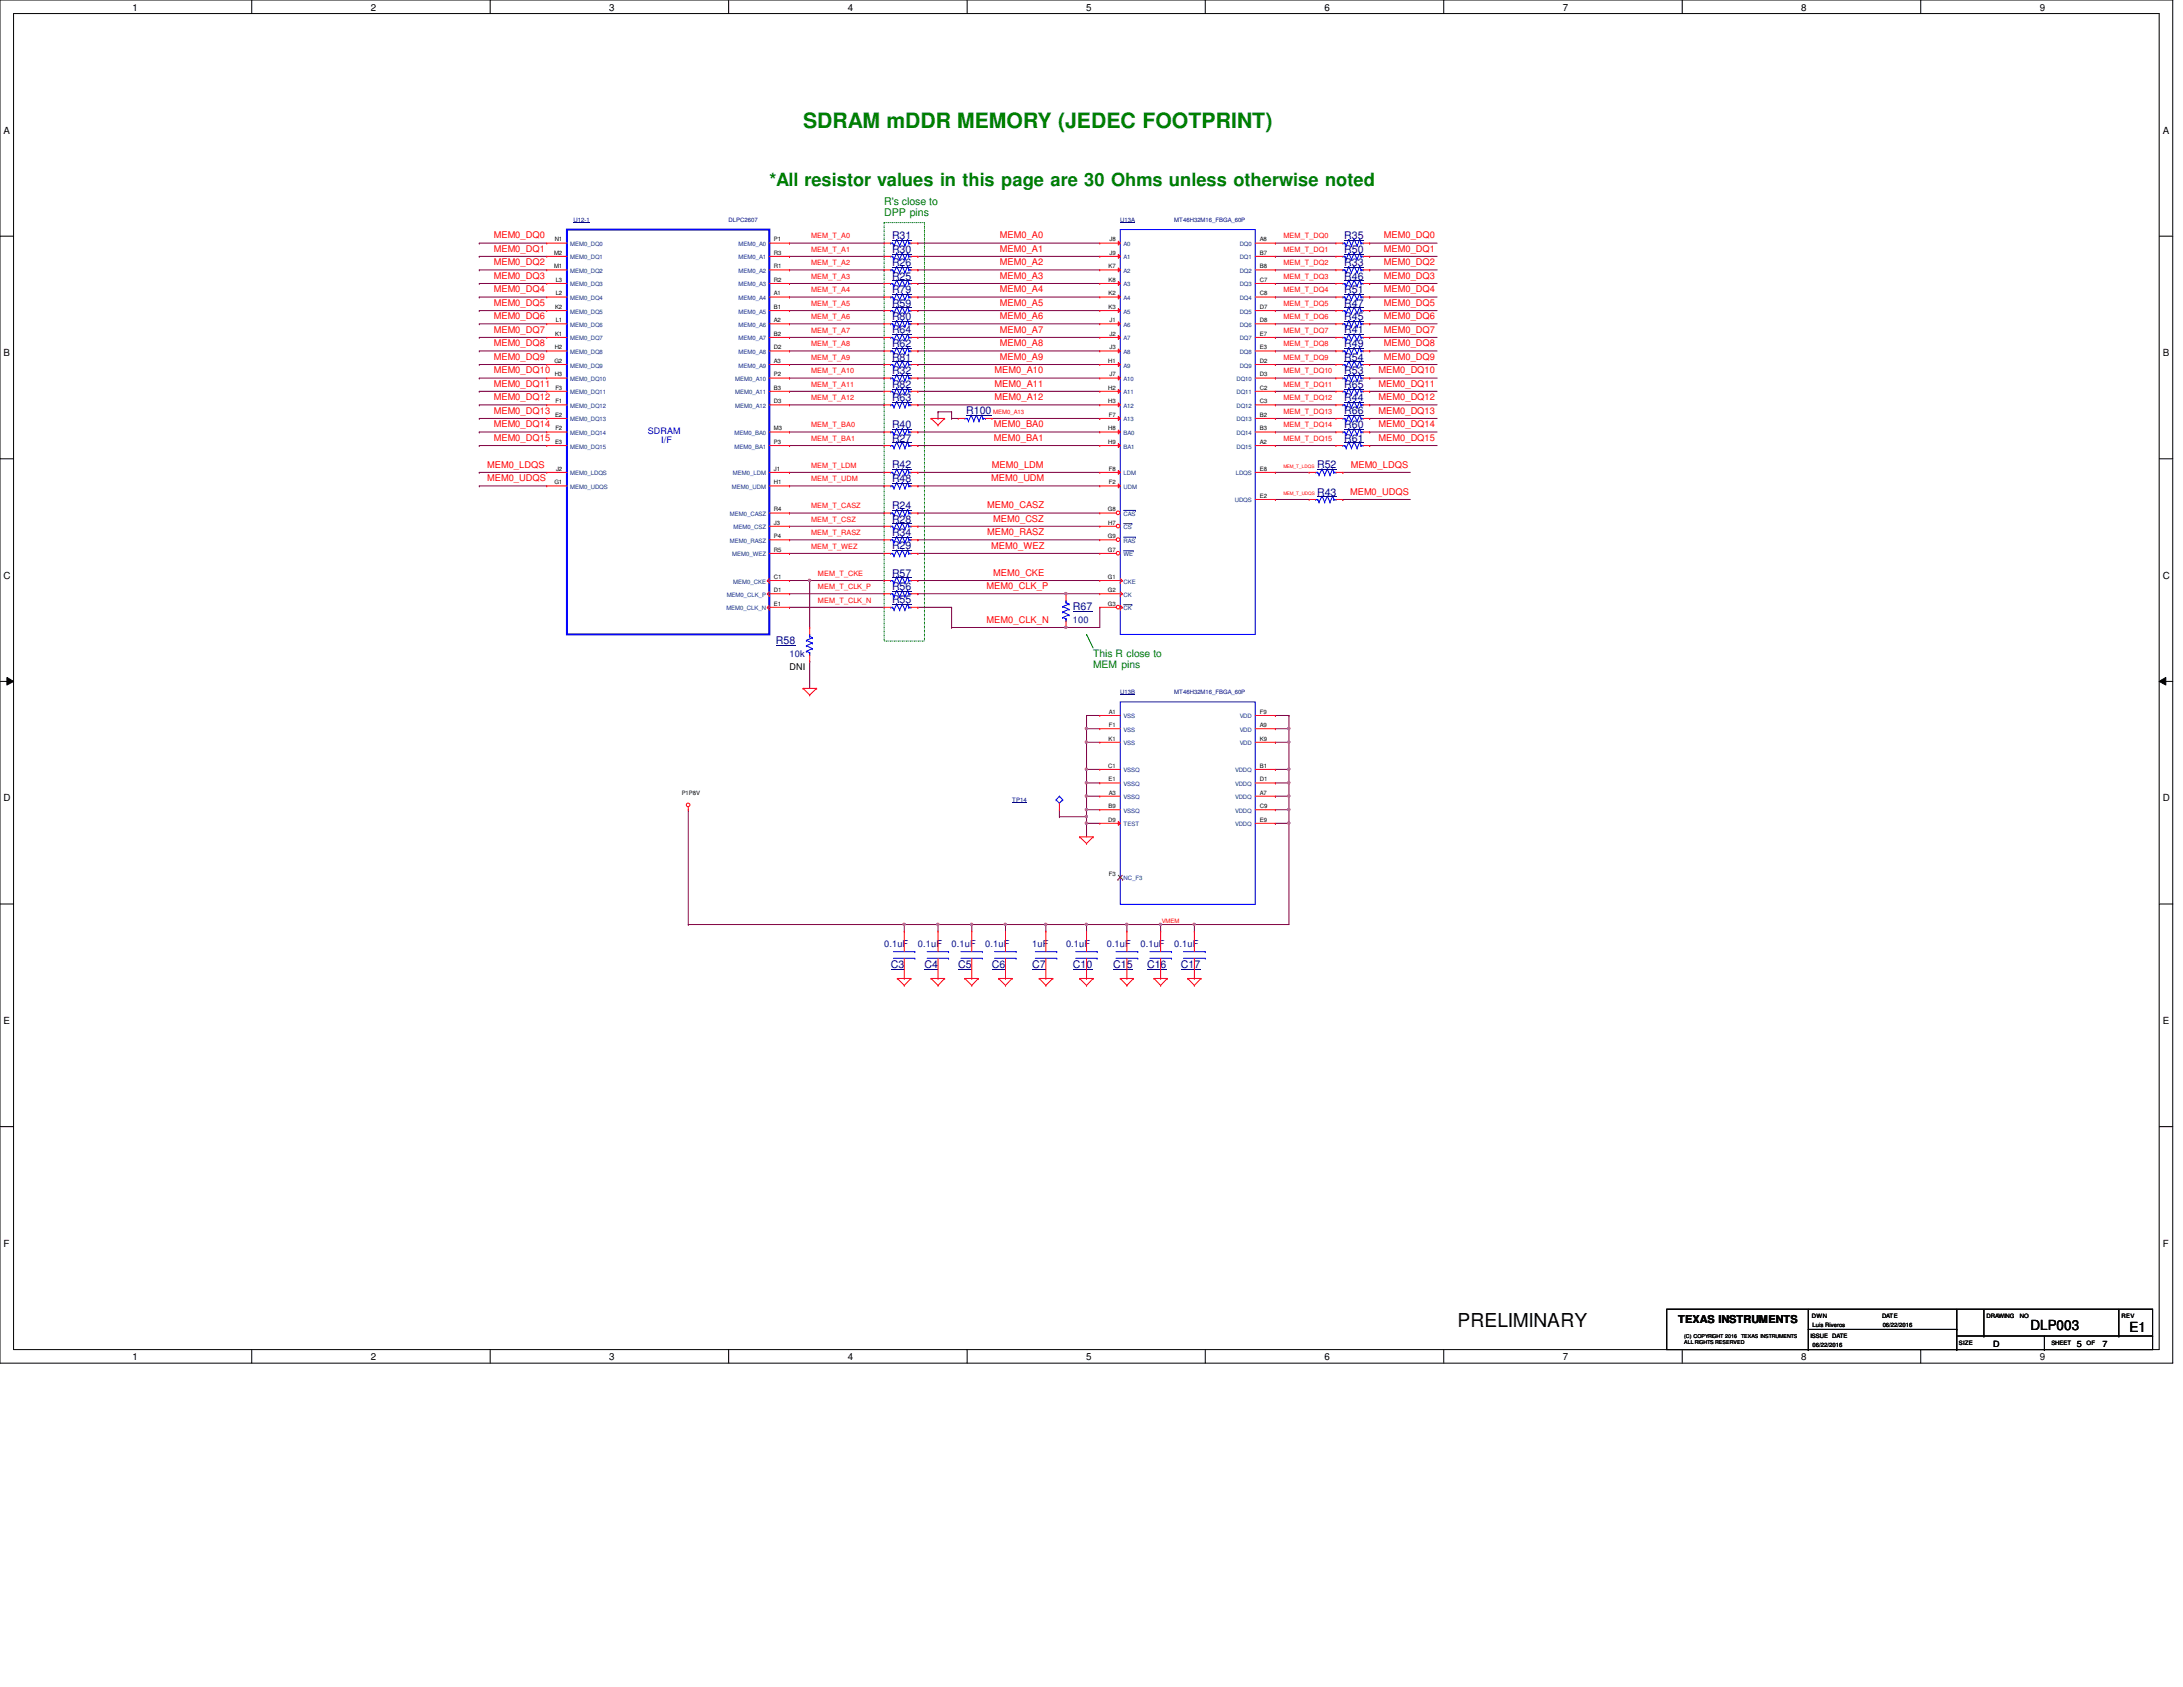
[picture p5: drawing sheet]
<svg xmlns="http://www.w3.org/2000/svg" width="279mm" height="216mm" viewBox="0 0 279 216" stroke-linecap="round" stroke-linejoin="round" font-family="sans-serif">
<defs><g id="words">
<text font-size="2.7" fill="#008000" x="102.8" y="16.4">SDRAM mDDR MEMORY (JEDEC FOOTPRINT)</text>
<text font-size="2.5" x="186.6" y="169.8">PRELIMINARY</text>
<text font-size="2.3" fill="#008000" x="98.5" y="23.7">*All resistor values in this page are 30 Ohms unless otherwise noted</text>
<g font-size="1.8">
<text x="259.9" y="170.2">DLP003</text>
<text x="272.5" y="170.4">E1</text>
</g>
<g font-size="1.4" fill="#008000">
<text x="113.2" y="26.3">R's close to</text>
<text x="113.2" y="27.7">DPP pins</text>
</g>
<g font-size="1.4" fill="#000080">
<text x="114.2" y="34">R26</text>
<text x="114.2" y="30.6">R31</text>
<text x="114.2" y="32.3">R30</text>
<text x="114.2" y="35.8">R25</text>
<text x="172" y="32.3">R50</text>
<text x="172" y="34">R33</text>
<text x="172" y="30.6">R35</text>
<text x="172" y="35.8">R46</text>
<text x="114.2" y="39.2">R59</text>
<text x="114.2" y="37.5">R79</text>
<text x="114.2" y="41">R80</text>
<text x="172" y="41">R45</text>
<text x="172" y="37.5">R51</text>
<text x="172" y="39.2">R47</text>
<text x="114.2" y="44.4">R62</text>
<text x="114.2" y="47.9">R32</text>
<text x="114.2" y="46.1">R81</text>
<text x="114.2" y="42.7">R64</text>
<text x="172" y="44.4">R49</text>
<text x="172" y="46.1">R54</text>
<text x="172" y="42.7">R41</text>
<text x="172" y="47.9">R53</text>
<text x="114.2" y="49.6">R82</text>
<text x="114.2" y="51.3">R63</text>
<text x="123.7" y="53">R100</text>
<text x="172" y="49.6">R65</text>
<text x="172" y="51.3">R44</text>
<text x="172" y="53">R66</text>
<text x="114.2" y="59.9">R42</text>
<text x="114.2" y="56.5">R27</text>
<text x="114.2" y="54.8">R40</text>
<text x="168.6" y="59.9">R52</text>
<text x="172" y="56.5">R61</text>
<text x="172" y="54.8">R60</text>
<text x="114.2" y="65.2">R24</text>
<text x="114.2" y="61.7">R48</text>
<text x="168.6" y="63.4">R43</text>
<text x="114.2" y="70.3">R29</text>
<text x="114.2" y="68.6">R34</text>
<text x="114.2" y="66.9">R28</text>
<text x="114.2" y="77.2">R55</text>
<text x="114.2" y="75.5">R56</text>
<text x="114.2" y="73.8">R57</text>
<text x="99.3" y="82.4">R58</text>
<text x="137.3" y="78.1">R67</text>
<text x="114" y="123.9">C3</text>
<text x="118.3" y="123.9">C4</text>
<text x="122.6" y="123.9">C5</text>
<text x="127" y="123.9">C6</text>
<text x="132.1" y="123.9">C7</text>
<text x="137.3" y="123.9">C10</text>
<text x="142.5" y="123.9">C15</text>
<text x="146.8" y="123.9">C16</text>
<text x="151.1" y="123.9">C17</text>
</g>
<text font-size="1.4" x="214.8" y="169.3">TEXAS INSTRUMENTS</text>
<g font-size="1.3">
<text x="17" y="1.4">1</text>
<text x="47.5" y="1.4">2</text>
<text x="78" y="1.4">3</text>
<text x="108.5" y="1.4">4</text>
<text x="139" y="1.4">5</text>
<text x="169.5" y="1.4">6</text>
<text x="200" y="1.4">7</text>
<text x="230.5" y="1.4">8</text>
<text x="261.1" y="1.4">9</text>
<text x=".5" y="17.1">A</text>
<text x="276.8" y="17.1">A</text>
<text x=".5" y="45.6">B</text>
<text x="276.8" y="45.6">B</text>
<text x=".5" y="74.1">C</text>
<text x="276.8" y="74.1">C</text>
<text x=".5" y="102.6">D</text>
<text x="276.8" y="102.6">D</text>
<text x=".5" y="131.1">E</text>
<text x="276.8" y="131.1">E</text>
<text x=".5" y="159.6">F</text>
<text x="276.8" y="159.6">F</text>
<text x="17" y="174.1">1</text>
<text x="47.5" y="174.1">2</text>
<text x="78" y="174.1">3</text>
<text x="108.5" y="174.1">4</text>
<text x="139" y="174.1">5</text>
<text x="169.5" y="174.1">6</text>
<text x="200" y="174.1">7</text>
<text x="230.5" y="174.1">8</text>
<text x="261.1" y="174.1">9</text>
</g>
<g font-size="1.3" fill="#008000">
<text x="139.9" y="84.1">This R close to</text>
<text x="139.9" y="85.5">MEM pins</text>
</g>
<g font-size="1.2" fill="#f00">
<text x="63.2" y="35.7">MEM0_DQ3</text>
<text x="63.2" y="32.2">MEM0_DQ1</text>
<text x="63.2" y="34">MEM0_DQ2</text>
<text x="63.2" y="30.5">MEM0_DQ0</text>
<text x="128" y="32.2">MEM0_A1</text>
<text x="128" y="30.5">MEM0_A0</text>
<text x="128" y="35.7">MEM0_A3</text>
<text x="128" y="34">MEM0_A2</text>
<text x="177.1" y="30.5">MEM0_DQ0</text>
<text x="177.1" y="35.7">MEM0_DQ3</text>
<text x="177.1" y="34">MEM0_DQ2</text>
<text x="177.1" y="32.2">MEM0_DQ1</text>
<text x="63.2" y="40.9">MEM0_DQ6</text>
<text x="63.2" y="39.2">MEM0_DQ5</text>
<text x="63.2" y="37.4">MEM0_DQ4</text>
<text x="128" y="37.4">MEM0_A4</text>
<text x="128" y="40.9">MEM0_A6</text>
<text x="128" y="39.2">MEM0_A5</text>
<text x="177.1" y="40.9">MEM0_DQ6</text>
<text x="177.1" y="37.4">MEM0_DQ4</text>
<text x="177.1" y="39.2">MEM0_DQ5</text>
<text x="63.2" y="42.6">MEM0_DQ7</text>
<text x="63.2" y="44.3">MEM0_DQ8</text>
<text x="63.2" y="46.1">MEM0_DQ9</text>
<text x="63.2" y="47.8">MEM0_DQ10</text>
<text x="127.3" y="47.8">MEM0_A10</text>
<text x="128" y="44.3">MEM0_A8</text>
<text x="128" y="42.6">MEM0_A7</text>
<text x="128" y="46.1">MEM0_A9</text>
<text x="176.4" y="47.8">MEM0_DQ10</text>
<text x="177.1" y="42.6">MEM0_DQ7</text>
<text x="177.1" y="46.1">MEM0_DQ9</text>
<text x="177.1" y="44.3">MEM0_DQ8</text>
<text x="63.2" y="49.5">MEM0_DQ11</text>
<text x="63.2" y="51.2">MEM0_DQ12</text>
<text x="63.2" y="53">MEM0_DQ13</text>
<text x="127.3" y="51.2">MEM0_A12</text>
<text x="127.3" y="49.5">MEM0_A11</text>
<text x="176.4" y="49.5">MEM0_DQ11</text>
<text x="176.4" y="51.2">MEM0_DQ12</text>
<text x="176.4" y="53">MEM0_DQ13</text>
<text x="62.4" y="59.9">MEM0_LDQS</text>
<text x="63.2" y="56.4">MEM0_DQ15</text>
<text x="63.2" y="54.7">MEM0_DQ14</text>
<text x="127" y="59.9">MEM0_LDM</text>
<text x="127.2" y="56.4">MEM0_BA1</text>
<text x="127.2" y="54.7">MEM0_BA0</text>
<text x="172.9" y="59.9">MEM0_LDQS</text>
<text x="176.4" y="54.7">MEM0_DQ14</text>
<text x="176.4" y="56.4">MEM0_DQ15</text>
<text x="62.4" y="61.6">MEM0_UDQS</text>
<text x="126.4" y="65.1">MEM0_CASZ</text>
<text x="126.9" y="61.6">MEM0_UDM</text>
<text x="172.8" y="63.3">MEM0_UDQS</text>
<text x="126.4" y="68.5">MEM0_RASZ</text>
<text x="126.9" y="70.2">MEM0_WEZ</text>
<text x="127.1" y="66.8">MEM0_CSZ</text>
<text x="126.3" y="75.4">MEM0_CLK_P</text>
<text x="127.1" y="73.7">MEM0_CKE</text>
<text x="126.3" y="79.7">MEM0_CLK_N</text>
</g>
<g font-size="1.2" fill="#000080">
<text x="137.3" y="79.7">100</text>
<text x="101" y="84">10k</text>
<text x="113.2" y="121.2">0.1uF</text>
<text x="117.5" y="121.2">0.1uF</text>
<text x="121.8" y="121.2">0.1uF</text>
<text x="126.1" y="121.2">0.1uF</text>
<text x="132.1" y="121.2">1uF</text>
<text x="136.4" y="121.2">0.1uF</text>
<text x="141.6" y="121.2">0.1uF</text>
<text x="146" y="121.2">0.1uF</text>
<text x="150.3" y="121.2">0.1uF</text>
</g>
<text font-size="1.2" x="101" y="85.7">DNI</text>
<g font-size="1.1" fill="#00f">
<text x="82.9" y="55.5">SDRAM</text>
<text x="84.6" y="56.7">I/F</text>
</g>
<g font-size="1.1">
<text x="255.1" y="172.3">D</text>
<text x="265.8" y="172.3">5</text>
<text x="269.1" y="172.3">7</text>
</g>
<g font-size=".9" fill="#f00">
<text x="103.8" y="34">MEM_T_A2</text>
<text x="103.8" y="30.5">MEM_T_A0</text>
<text x="103.8" y="35.7">MEM_T_A3</text>
<text x="103.8" y="32.2">MEM_T_A1</text>
<text x="164.3" y="32.2">MEM_T_DQ1</text>
<text x="164.3" y="34">MEM_T_DQ2</text>
<text x="164.3" y="35.7">MEM_T_DQ3</text>
<text x="164.3" y="30.5">MEM_T_DQ0</text>
<text x="103.8" y="40.9">MEM_T_A6</text>
<text x="103.8" y="39.2">MEM_T_A5</text>
<text x="103.8" y="37.4">MEM_T_A4</text>
<text x="164.3" y="37.4">MEM_T_DQ4</text>
<text x="164.3" y="40.9">MEM_T_DQ6</text>
<text x="164.3" y="39.2">MEM_T_DQ5</text>
<text x="103.8" y="42.6">MEM_T_A7</text>
<text x="103.8" y="44.3">MEM_T_A8</text>
<text x="103.8" y="46.1">MEM_T_A9</text>
<text x="103.8" y="47.8">MEM_T_A10</text>
<text x="164.3" y="42.6">MEM_T_DQ7</text>
<text x="164.3" y="44.3">MEM_T_DQ8</text>
<text x="164.3" y="46.1">MEM_T_DQ9</text>
<text x="164.3" y="47.8">MEM_T_DQ10</text>
<text x="103.8" y="49.5">MEM_T_A11</text>
<text x="103.8" y="51.2">MEM_T_A12</text>
<text x="164.3" y="49.5">MEM_T_DQ11</text>
<text x="164.3" y="51.2">MEM_T_DQ12</text>
<text x="164.3" y="53">MEM_T_DQ13</text>
<text x="103.8" y="56.4">MEM_T_BA1</text>
<text x="103.8" y="54.7">MEM_T_BA0</text>
<text x="103.8" y="59.9">MEM_T_LDM</text>
<text x="164.3" y="54.7">MEM_T_DQ14</text>
<text x="164.3" y="56.4">MEM_T_DQ15</text>
<text x="103.8" y="61.6">MEM_T_UDM</text>
<text x="103.8" y="65.1">MEM_T_CASZ</text>
<text x="103.8" y="68.5">MEM_T_RASZ</text>
<text x="103.8" y="66.8">MEM_T_CSZ</text>
<text x="103.8" y="70.2">MEM_T_WEZ</text>
<text x="104.7" y="73.7">MEM_T_CKE</text>
<text x="104.7" y="75.4">MEM_T_CLK_P</text>
<text x="104.7" y="77.1">MEM_T_CLK_N</text>
</g>
<g font-size=".8" fill="#000080">
<text x="73.4" y="28.4">U12-1</text>
<text x="93.3" y="28.4">DLPC2607</text>
<text x="143.4" y="28.4">U13A</text>
<text x="150.3" y="28.4">MT46H32M16_FBGA_60P</text>
<text x="143.4" y="88.8">U13B</text>
<text x="150.3" y="88.8">MT46H32M16_FBGA_60P</text>
<text x="129.5" y="102.6">TP14</text>
</g>
<g font-size=".8">
<text x="70.9" y="34.3">M1</text>
<text x="70.9" y="32.6">M2</text>
<text x="71" y="30.9">N1</text>
<text x="99.1" y="30.9">P1</text>
<text x="99.1" y="32.6">R3</text>
<text x="99.1" y="34.3">R1</text>
<text x="141.9" y="34.3">K7</text>
<text x="142" y="30.9">J8</text>
<text x="142" y="32.6">J9</text>
<text x="161.2" y="30.9">A8</text>
<text x="161.2" y="32.6">B7</text>
<text x="161.2" y="34.3">B8</text>
<text x="71" y="39.5">K2</text>
<text x="71.1" y="36.1">L3</text>
<text x="71.1" y="37.8">L2</text>
<text x="71.1" y="41.2">L1</text>
<text x="99.1" y="36.1">R2</text>
<text x="99.1" y="37.8">A1</text>
<text x="99.1" y="39.5">B1</text>
<text x="99.1" y="41.2">A2</text>
<text x="141.9" y="36.1">K8</text>
<text x="141.9" y="37.8">K2</text>
<text x="141.9" y="39.5">K3</text>
<text x="142" y="41.2">J1</text>
<text x="161.2" y="36.1">C7</text>
<text x="161.2" y="37.8">C8</text>
<text x="161.2" y="39.5">D7</text>
<text x="161.2" y="41.2">D8</text>
<text x="71" y="46.4">G2</text>
<text x="71" y="44.7">H2</text>
<text x="71" y="43">K1</text>
<text x="99.1" y="43">B2</text>
<text x="99.1" y="44.7">D2</text>
<text x="99.1" y="46.4">A3</text>
<text x="141.8" y="46.4">H1</text>
<text x="142" y="43">J2</text>
<text x="142" y="44.7">J3</text>
<text x="161.2" y="43">E7</text>
<text x="161.2" y="44.7">E3</text>
<text x="161.2" y="46.4">D2</text>
<text x="71" y="48.2">H3</text>
<text x="71" y="53.3">E2</text>
<text x="71.1" y="49.9">F3</text>
<text x="71.1" y="51.6">F1</text>
<text x="99.1" y="48.2">P2</text>
<text x="99.1" y="49.9">B3</text>
<text x="99.1" y="51.6">D3</text>
<text x="141.8" y="49.9">H2</text>
<text x="141.8" y="51.6">H3</text>
<text x="141.9" y="53.3">F7</text>
<text x="142" y="48.2">J7</text>
<text x="161.2" y="48.2">D3</text>
<text x="161.2" y="49.9">C2</text>
<text x="161.2" y="51.6">C3</text>
<text x="161.2" y="53.3">B2</text>
<text x="71" y="56.8">E3</text>
<text x="71.1" y="55.1">F2</text>
<text x="99.1" y="55.1">M3</text>
<text x="99.1" y="56.8">P3</text>
<text x="141.8" y="55.1">H8</text>
<text x="141.8" y="56.8">H9</text>
<text x="161.2" y="55.1">B3</text>
<text x="161.2" y="56.8">A2</text>
<text x="71" y="62">G1</text>
<text x="71.2" y="60.2">J2</text>
<text x="99.1" y="62">H1</text>
<text x="99.1" y="60.2">J1</text>
<text x="99.1" y="65.4">R4</text>
<text x="141.8" y="65.4">G8</text>
<text x="141.9" y="60.2">F8</text>
<text x="141.9" y="62">F2</text>
<text x="161.2" y="60.2">E8</text>
<text x="161.2" y="63.7">E2</text>
<text x="99.1" y="67.1">J3</text>
<text x="99.1" y="68.9">P4</text>
<text x="99.1" y="70.6">R5</text>
<text x="141.8" y="68.9">G9</text>
<text x="141.8" y="70.6">G7</text>
<text x="141.8" y="67.1">H7</text>
<text x="99.1" y="77.5">E1</text>
<text x="99.1" y="75.8">D1</text>
<text x="99.1" y="74.1">C1</text>
<text x="141.8" y="74.1">G1</text>
<text x="141.8" y="75.8">G2</text>
<text x="141.8" y="77.5">G3</text>
<text x="141.9" y="94.8">K1</text>
<text x="141.9" y="93">F1</text>
<text x="141.9" y="91.4">A1</text>
<text x="161.2" y="93">A9</text>
<text x="161.2" y="91.4">F9</text>
<text x="161.2" y="94.8">K9</text>
<text x="87.2" y="101.8">P1P8V</text>
<text x="141.8" y="98.3">C1</text>
<text x="141.9" y="100">E1</text>
<text x="141.9" y="101.7">A3</text>
<text x="161.2" y="98.3">B1</text>
<text x="161.2" y="100">D1</text>
<text x="161.2" y="101.7">A7</text>
<text x="141.8" y="105.2">D9</text>
<text x="141.9" y="103.4">B9</text>
<text x="161.2" y="103.4">C9</text>
<text x="161.2" y="105.2">E9</text>
<text x="141.9" y="112.1">F3</text>
<text x="231.7" y="171.2">ISSUE DATE</text>
<text x="231.9" y="168.6">DWN</text>
<text x="232" y="169.8">Luis Riveros</text>
<text x="232" y="172.4">06/22/2016</text>
<text x="240.9" y="168.7">DATE</text>
<text x="241" y="169.8">06/22/2016</text>
<text x="250.7" y="172.2">SIZE</text>
<text x="254.3" y="168.7">DRAWING</text>
<text x="258.5" y="168.7">NO</text>
<text x="262.6" y="172.2">SHEET</text>
<text x="267" y="172.2">OF</text>
<text x="271.5" y="168.6">REV</text>
</g>
<g font-size=".8" fill="#004080">
<text x="73" y="34.9">MEM0_DQ2</text>
<text x="73" y="31.5">MEM0_DQ0</text>
<text x="73" y="33.2">MEM0_DQ1</text>
<text x="94.5" y="31.5">MEM0_A0</text>
<text x="94.5" y="33.2">MEM0_A1</text>
<text x="94.5" y="34.9">MEM0_A2</text>
<text x="143.8" y="31.5">A0</text>
<text x="143.8" y="33.2">A1</text>
<text x="143.8" y="34.9">A2</text>
<text x="158.7" y="31.5">DQ0</text>
<text x="158.7" y="33.2">DQ1</text>
<text x="158.7" y="34.9">DQ2</text>
<text x="73" y="36.7">MEM0_DQ3</text>
<text x="73" y="38.4">MEM0_DQ4</text>
<text x="73" y="40.1">MEM0_DQ5</text>
<text x="73" y="41.8">MEM0_DQ6</text>
<text x="94.5" y="36.7">MEM0_A3</text>
<text x="94.5" y="38.4">MEM0_A4</text>
<text x="94.5" y="40.1">MEM0_A5</text>
<text x="94.5" y="41.8">MEM0_A6</text>
<text x="143.8" y="36.7">A3</text>
<text x="143.8" y="38.4">A4</text>
<text x="143.8" y="40.1">A5</text>
<text x="143.8" y="41.8">A6</text>
<text x="158.7" y="36.7">DQ3</text>
<text x="158.7" y="38.4">DQ4</text>
<text x="158.7" y="40.1">DQ5</text>
<text x="158.7" y="41.8">DQ6</text>
<text x="73" y="43.6">MEM0_DQ7</text>
<text x="73" y="45.3">MEM0_DQ8</text>
<text x="73" y="47">MEM0_DQ9</text>
<text x="94.5" y="43.6">MEM0_A7</text>
<text x="94.5" y="45.3">MEM0_A8</text>
<text x="94.5" y="47">MEM0_A9</text>
<text x="143.8" y="43.6">A7</text>
<text x="143.8" y="45.3">A8</text>
<text x="143.8" y="47">A9</text>
<text x="158.7" y="43.6">DQ7</text>
<text x="158.7" y="45.3">DQ8</text>
<text x="158.7" y="47">DQ9</text>
<text x="73" y="48.8">MEM0_DQ10</text>
<text x="73" y="50.5">MEM0_DQ11</text>
<text x="73" y="52.2">MEM0_DQ12</text>
<text x="73" y="53.9">MEM0_DQ13</text>
<text x="94.1" y="48.8">MEM0_A10</text>
<text x="94.1" y="50.5">MEM0_A11</text>
<text x="94.1" y="52.2">MEM0_A12</text>
<text x="143.8" y="48.8">A10</text>
<text x="143.8" y="50.5">A11</text>
<text x="143.8" y="52.2">A12</text>
<text x="143.8" y="53.9">A13</text>
<text x="158.2" y="48.8">DQ10</text>
<text x="158.2" y="50.5">DQ11</text>
<text x="158.2" y="52.2">DQ12</text>
<text x="158.2" y="53.9">DQ13</text>
<text x="73" y="55.7">MEM0_DQ14</text>
<text x="73" y="57.4">MEM0_DQ15</text>
<text x="94" y="55.7">MEM0_BA0</text>
<text x="94" y="57.4">MEM0_BA1</text>
<text x="143.8" y="55.7">BA0</text>
<text x="143.8" y="57.4">BA1</text>
<text x="158.2" y="55.7">DQ14</text>
<text x="158.2" y="57.4">DQ15</text>
<text x="73" y="62.6">MEM0_UDQS</text>
<text x="73" y="60.8">MEM0_LDQS</text>
<text x="93.7" y="62.6">MEM0_UDM</text>
<text x="93.8" y="60.8">MEM0_LDM</text>
<text x="143.8" y="60.8">LDM</text>
<text x="143.8" y="62.6">UDM</text>
<text x="158" y="64.3">UDQS</text>
<text x="158.2" y="60.8">LDQS</text>
<text x="93.4" y="66">MEM0_CASZ</text>
<text x="93.4" y="69.5">MEM0_RASZ</text>
<text x="93.7" y="71.2">MEM0_WEZ</text>
<text x="93.9" y="67.7">MEM0_CSZ</text>
<text x="143.8" y="69.5">RAS</text>
<text x="143.8" y="66">CAS</text>
<text x="143.8" y="71.2">WE</text>
<text x="143.8" y="67.7">CS</text>
<text x="93" y="76.4">MEM0_CLK_P</text>
<text x="93.9" y="74.7">MEM0_CKE</text>
<text x="143.8" y="74.7">CKE</text>
<text x="143.8" y="76.4">CK</text>
<text x="93" y="78.1">MEM0_CLK_N</text>
<text x="143.8" y="78.1">CK</text>
<text x="143.8" y="95.4">VSS</text>
<text x="143.8" y="93.6">VSS</text>
<text x="143.8" y="91.9">VSS</text>
<text x="158.7" y="93.6">VDD</text>
<text x="158.7" y="91.9">VDD</text>
<text x="158.7" y="95.4">VDD</text>
<text x="143.8" y="100.6">VSSQ</text>
<text x="143.8" y="98.8">VSSQ</text>
<text x="158.1" y="98.8">VDDQ</text>
<text x="158.1" y="100.6">VDDQ</text>
<text x="143.8" y="105.7">TEST</text>
<text x="143.8" y="104">VSSQ</text>
<text x="143.8" y="102.3">VSSQ</text>
<text x="158.1" y="102.3">VDDQ</text>
<text x="158.1" y="104">VDDQ</text>
<text x="158.1" y="105.7">VDDQ</text>
<text x="143.8" y="112.6">NC_F3</text>
</g>
<g font-size=".8" fill="#f00">
<text x="127.1" y="53">MEM0_A13</text>
<text x="148.7" y="118.2">VMEM</text>
</g>
<g font-size=".7">
<text x="215.6" y="171.3">(C) COPYRIGHT 2016</text>
<text x="215.6" y="172">ALL RIGHTS RESERVED</text>
<text x="222.8" y="171.3">TEXAS INSTRUMENTS</text>
</g>
<g font-size=".6" fill="#f00">
<text x="164.3" y="59.9">MEM_T_LDQS</text>
<text x="164.3" y="63.3">MEM_T_UDQS</text>
</g>
</g></defs>
<path d="M0 0h278.1v174.5h-278.1zM1.7 1.7h274.7v171h-274.7z" fill="none" stroke="#000" stroke-width=".13"/>
<g fill="#fff">
<path d="M17 .2h.7v1.4h-.7z"/>
<path d="M17 172.9h.7v1.4h-.7z"/>
</g>
<path d="M32.2 0v1.7M32.2 172.7v1.8" fill="none" stroke="#000" stroke-width=".13"/>
<g fill="#fff">
<path d="M47.5 .2h.6v1.4h-.6z"/>
<path d="M47.5 172.9h.6v1.4h-.6z"/>
</g>
<path d="M62.7 0v1.7M62.7 172.7v1.8" fill="none" stroke="#000" stroke-width=".13"/>
<g fill="#fff">
<path d="M78 .2h.7v1.4h-.7z"/>
<path d="M78 172.9h.7v1.4h-.7z"/>
</g>
<path d="M93.3 0v1.7M93.3 172.7v1.8" fill="none" stroke="#000" stroke-width=".13"/>
<g fill="#fff">
<path d="M108.5 .2h.7v1.4h-.7z"/>
<path d="M108.5 172.9h.7v1.4h-.7z"/>
</g>
<path d="M123.8 0v1.7M123.8 172.7v1.8" fill="none" stroke="#000" stroke-width=".13"/>
<g fill="#fff">
<path d="M139 .2h.7v1.4h-.7z"/>
<path d="M139 172.9h.7v1.4h-.7z"/>
</g>
<path d="M154.3 0v1.7M154.3 172.7v1.8" fill="none" stroke="#000" stroke-width=".13"/>
<g fill="#fff">
<path d="M169.5 .2h.7v1.4h-.7z"/>
<path d="M169.5 172.9h.7v1.4h-.7z"/>
</g>
<path d="M184.8 0v1.7M184.8 172.7v1.8" fill="none" stroke="#000" stroke-width=".13"/>
<g fill="#fff">
<path d="M200 .2h.7v1.4h-.7z"/>
<path d="M200 172.9h.7v1.4h-.7z"/>
</g>
<path d="M215.3 0v1.7M215.3 172.7v1.8" fill="none" stroke="#000" stroke-width=".13"/>
<g fill="#fff">
<path d="M230.5 .2h.7v1.4h-.7z"/>
<path d="M230.5 172.9h.7v1.4h-.7z"/>
</g>
<path d="M245.8 0v1.7M245.8 172.7v1.8" fill="none" stroke="#000" stroke-width=".13"/>
<g fill="#fff">
<path d="M261.1 .2h.6v1.4h-.6z"/>
<path d="M261.1 172.9h.6v1.4h-.6z"/>
<path d="M.5 16h.8v1.4h-.8z"/>
<path d="M276.8 16h.8v1.4h-.8z"/>
<path d="M.5 44.4h.8v1.4h-.8z"/>
<path d="M276.8 44.4h.8v1.4h-.8z"/>
</g>
<path d="M0 30.2h1.7M276.4 30.2h1.7" fill="none" stroke="#000" stroke-width=".13"/>
<g fill="#fff">
<path d="M.5 72.9h.9v1.4h-.9z"/>
<path d="M276.8 72.9h.9v1.4h-.9z"/>
</g>
<path d="M0 58.7h1.7M276.4 58.7h1.7" fill="none" stroke="#000" stroke-width=".13"/>
<g fill="#fff">
<path d="M.5 101.4h.9v1.4h-.9z"/>
<path d="M276.8 101.4h.9v1.4h-.9z"/>
</g>
<path d="M0 87.2h1.7M.9 86.7l.8 .5-.8 .5zM276.4 87.2l.8-.5v1zM276.4 87.2h1.7" fill="none" stroke="#000" stroke-width=".13"/>
<path d="M.9 86.7l.8 .5-.8 .5zM276.4 87.2l.8-.5v1z" fill="#000"/>
<g fill="#fff">
<path d="M.5 129.9h.8v1.4h-.8z"/>
<path d="M276.8 129.9h.8v1.4h-.8z"/>
</g>
<path d="M0 115.7h1.7M276.4 115.7h1.7" fill="none" stroke="#000" stroke-width=".13"/>
<g fill="#fff">
<path d="M.5 158.4h.7v1.4h-.7z"/>
<path d="M276.8 158.4h.8v1.4h-.8z"/>
</g>
<path d="M0 144.2h1.7M276.4 144.2h1.7" fill="none" stroke="#000" stroke-width=".13"/>
<path d="M113.2 28.5h5.1v53.5h-5.1z" fill="none" stroke="#008000" stroke-width=".13" stroke-dasharray=".2 .2 0 .2"/>
<path d="M139.1 81.2h.1M139.1 81.2l.8 1.7" fill="none" stroke="#008000" stroke-width=".13"/>
<g fill="none" stroke="#800040" stroke-width=".13">
<path d="M101 57h.1M101 55.3h.1M101 57h12.2M101 55.3h12.2M101 60.5h.1M101 62.2h.1M101 60.5h12.2M101 62.2h12.2M117.5 77.7h.1M117.5 77.7h4.3M133.9 118.3h.1M133.9 118.3v.9"/>
<path d="M139.1 103.6h.1M139.1 103.6h1.7"/>
</g>
<path d="M138.9 103.5h.2v.2h-.2z" fill-rule="evenodd" fill="#f0f"/>
<path d="M138.9 103.5h.2v.2h-.2z" fill="none" stroke="#f0f" stroke-width=".13"/>
<path d="M139.1 105.4h.1M139.1 105.4h1.7" fill="none" stroke="#800040" stroke-width=".13"/>
<path d="M138.9 105.2h.2v.2h-.2z" fill-rule="evenodd" fill="#f0f"/>
<path d="M138.9 105.2h.2v.2h-.2z" fill="none" stroke="#f0f" stroke-width=".13"/>
<path d="M139.1 101.9h.1M139.1 101.9h1.7" fill="none" stroke="#800040" stroke-width=".13"/>
<path d="M138.9 101.8h.2v.2h-.2z" fill-rule="evenodd" fill="#f0f"/>
<path d="M138.9 101.8h.2v.2h-.2z" fill="none" stroke="#f0f" stroke-width=".13"/>
<path d="M139.1 91.6h.1M139.1 93.3h.1M139.1 91.6h1.7M139.1 93.3h1.7" fill="none" stroke="#800040" stroke-width=".13"/>
<path d="M138.9 93.1h.2v.2h-.2z" fill-rule="evenodd" fill="#f0f"/>
<path d="M138.9 93.1h.2v.2h-.2z" fill="none" stroke="#f0f" stroke-width=".13"/>
<path d="M139.1 91.6h.1M139.1 95h.1M139.1 91.6v1.7M139.1 95h1.7" fill="none" stroke="#800040" stroke-width=".13"/>
<path d="M138.9 94.9h.2v.2h-.2z" fill-rule="evenodd" fill="#f0f"/>
<path d="M138.9 94.9h.2v.2h-.2z" fill="none" stroke="#f0f" stroke-width=".13"/>
<path d="M139.1 98.5h.1M139.1 98.5h1.7" fill="none" stroke="#800040" stroke-width=".13"/>
<path d="M138.9 98.3h.2v.2h-.2z" fill-rule="evenodd" fill="#f0f"/>
<path d="M138.9 98.3h.2v.2h-.2z" fill="none" stroke="#f0f" stroke-width=".13"/>
<path d="M139.1 100.2h.1M139.1 100.2h1.7" fill="none" stroke="#800040" stroke-width=".13"/>
<path d="M138.9 100.1h.2v.2h-.2z" fill-rule="evenodd" fill="#f0f"/>
<path d="M138.9 100.1h.2v.2h-.2z" fill="none" stroke="#f0f" stroke-width=".13"/>
<path d="M140.8 77.7h.1M140.8 77.7v2.6h-4.4M136.4 80.3h.1M139.1 95h.1M139.1 98.5h.1M139.1 93.3h.1M139.1 93.3v11.2M139.1 104.5h.1M139.1 100.2h.1M139.1 101.9h.1M139.1 105.4h.1M139.1 105.4v1.7" fill="none" stroke="#800040" stroke-width=".13"/>
<path d="M136.3 80.2h.2v.2h-.2z" fill-rule="evenodd" fill="#f0f"/>
<path d="M136.3 80.2h.2v.2h-.2z" fill="none" stroke="#f0f" stroke-width=".13"/>
<path d="M165 105.4h.1M165 105.4v12.9" fill="none" stroke="#800040" stroke-width=".13"/>
<path d="M164.8 105.2h.2v.2h-.2z" fill-rule="evenodd" fill="#f0f"/>
<path d="M164.8 105.2h.2v.2h-.2z" fill="none" stroke="#f0f" stroke-width=".13"/>
<path d="M136.4 76h.1M136.4 76h4.4M144.2 118.3h.1M144.2 118.3h4.3" fill="none" stroke="#800040" stroke-width=".13"/>
<path d="M136.3 75.9h.2v.2h-.2z" fill-rule="evenodd" fill="#f0f"/>
<path d="M136.3 75.9h.2v.2h-.2z" fill="none" stroke="#f0f" stroke-width=".13"/>
<g fill="none" stroke="#800040" stroke-width=".13">
<path d="M163.2 95h.1M163.2 93.3h.1M163.2 91.6h.1M163.2 98.5h.1M163.2 95h1.8M163.2 91.6h1.8M163.2 98.5h1.8M165 91.6h.1M165 91.6v1.7h-1.8M88.1 118.3h.1M88.1 103.6v14.7M163.2 101.9h.1"/>
<path d="M163.2 103.6h.1M163.2 100.2h.1M163.2 105.4h.1M163.2 101.9h1.8M163.2 100.2h1.8M163.2 105.4h1.8M165 101.9h.1M165 100.2h.1M165 100.2v3.4h-1.8"/>
</g>
<path d="M164.8 101.8h.2v.2h-.2z" fill-rule="evenodd" fill="#f0f"/>
<path d="M164.8 101.8h.2v.2h-.2z" fill="none" stroke="#f0f" stroke-width=".13"/>
<path d="M165 98.5h.1M165 98.5v1.7" fill="none" stroke="#800040" stroke-width=".13"/>
<path d="M164.8 100.1h.2v.2h-.2z" fill-rule="evenodd" fill="#f0f"/>
<path d="M164.8 100.1h.2v.2h-.2z" fill="none" stroke="#f0f" stroke-width=".13"/>
<path d="M164.8 98.3h.2v.2h-.2z" fill-rule="evenodd" fill="#f0f"/>
<path d="M164.8 98.3h.2v.2h-.2z" fill="none" stroke="#f0f" stroke-width=".13"/>
<path d="M165 95h.1M165 93.3h.1M165 93.3v5.2" fill="none" stroke="#800040" stroke-width=".13"/>
<path d="M164.8 94.9h.2v.2h-.2z" fill-rule="evenodd" fill="#f0f"/>
<path d="M164.8 94.9h.2v.2h-.2z" fill="none" stroke="#f0f" stroke-width=".13"/>
<path d="M164.8 93.1h.2v.2h-.2z" fill-rule="evenodd" fill="#f0f"/>
<path d="M164.8 93.1h.2v.2h-.2z" fill="none" stroke="#f0f" stroke-width=".13"/>
<path d="M165 103.6h.1M165 103.6v1.8" fill="none" stroke="#800040" stroke-width=".13"/>
<path d="M164.8 103.5h.2v.2h-.2z" fill-rule="evenodd" fill="#f0f"/>
<path d="M164.8 103.5h.2v.2h-.2z" fill="none" stroke="#f0f" stroke-width=".13"/>
<g fill="none" stroke="#800040" stroke-width=".13">
<path d="M121.8 53.6h.1M121.8 53.6h.8M127 53.6h13.8M140.8 53.6h.1M61.3 60.5h.1M61.3 62.2h.1M61.3 60.5h8.7M61.3 62.2h8.7M101 69.1h.1M101 67.4h.1M101 65.7h.1M101 70.8h.1"/>
<path d="M101 69.1h12.2M101 67.4h12.2M101 65.7h12.2M101 70.8h12.2M103.6 74.3h.1M103.6 74.3h9.6M103.6 84.6h.1M103.6 84.6v3.5M115.7 118.3h.1M115.7 118.3v.9M120.1 118.3h.1M120.1 118.3v.9"/>
<path d="M128.7 118.3h.1M128.7 118.3v.9M139.1 118.3h.1M139.1 118.3v.9M144.2 118.3h.1M144.2 118.3v.9M148.5 118.3h.1M148.5 118.3v.9M152.9 118.3h.1M152.9 118.3v.9"/>
</g>
<path d="M103.5 74.2h.2v.2h-.2z" fill-rule="evenodd" fill="#f0f"/>
<path d="M103.5 74.2h.2v.2h-.2z" fill="none" stroke="#f0f" stroke-width=".13"/>
<g fill="none" stroke="#800040" stroke-width=".13">
<path d="M117.5 38h.1M117.5 39.8h.1M117.5 32.8h.1M117.5 31.1h.1M117.5 36.3h.1M117.5 34.5h.1M117.5 38h23.3M117.5 39.8h23.3M117.5 32.8h23.3M117.5 31.1h23.3M117.5 36.3h23.3M117.5 34.5h23.3"/>
<path d="M117.5 51.8h.1M117.5 41.4h.1M117.5 44.9h.1M117.5 50.1h.1M117.5 43.2h.1M117.5 46.7h.1M117.5 48.4h.1M117.5 57h.1M117.5 55.3h.1M117.5 51.8h23.3M117.5 41.4h23.3M117.5 44.9h23.3"/>
<path d="M117.5 50.1h23.3M117.5 43.2h23.3M117.5 46.7h23.3M117.5 48.4h23.3M117.5 57h23.3M117.5 55.3h23.3M101 74.3h.1M101 76h.1M101 74.3h2.6M101 76h12.2M103.6 74.3h.1M103.6 74.3v6"/>
<path d="M117.5 65.7h.1M117.5 67.4h.1M117.5 69.1h.1M117.5 70.8h.1M117.5 60.5h.1M117.5 62.2h.1M117.5 74.3h.1M117.5 74.3h23.3M117.5 65.7h23.3M117.5 67.4h23.3M117.5 69.1h23.3M117.5 70.8h23.3"/>
<path d="M117.5 60.5h23.3M117.5 62.2h23.3M115.7 118.3h.1M115.7 118.3h4.4M124.4 118.3h.1M124.4 118.3h9.5M128.7 118.3h.1"/>
</g>
<path d="M133.7 118.2h.2v.2h-.2z" fill-rule="evenodd" fill="#f0f"/>
<path d="M133.7 118.2h.2v.2h-.2z" fill="none" stroke="#f0f" stroke-width=".13"/>
<path d="M128.6 118.2h.2v.2h-.2z" fill-rule="evenodd" fill="#f0f"/>
<path d="M128.6 118.2h.2v.2h-.2z" fill="none" stroke="#f0f" stroke-width=".13"/>
<g fill="none" stroke="#800040" stroke-width=".13">
<path d="M163.2 32.8h.1M163.2 34.5h.1M163.2 36.3h.1M163.2 38h.1M163.2 39.8h.1M163.2 31.1h.1M163.2 32.8h7.8M163.2 34.5h7.8M163.2 36.3h7.8M163.2 38h7.8M163.2 39.8h7.8M163.2 31.1h7.8"/>
<path d="M175.3 31.1h.1M175.3 36.3h.1M175.3 34.5h.1M175.3 32.8h.1M175.3 38h.1M175.3 39.8h.1M175.3 32.8h8.6M175.3 34.5h8.6M175.3 36.3h8.6M175.3 38h8.6M175.3 39.8h8.6M175.3 31.1h8.6"/>
<path d="M163.2 41.4h.1M163.2 43.2h.1M163.2 44.9h.1M163.2 46.7h.1M163.2 50.1h.1M163.2 51.8h.1M163.2 53.6h.1M163.2 55.3h.1M163.2 48.4h.1M163.2 57h.1M163.2 41.4h7.8M163.2 43.2h7.8"/>
<path d="M163.2 44.9h7.8M163.2 46.7h7.8M163.2 50.1h7.8M163.2 51.8h7.8M163.2 53.6h7.8M163.2 55.3h7.8M163.2 48.4h7.8M163.2 57h7.8M175.3 41.4h.1M175.3 43.2h.1M175.3 50.1h.1M175.3 55.3h.1"/>
<path d="M175.3 46.7h.1M175.3 57h.1M175.3 51.8h.1M175.3 53.6h.1M175.3 44.9h.1M175.3 48.4h.1M175.3 41.4h8.6M175.3 43.2h8.6M175.3 44.9h8.6M175.3 46.7h8.6M175.3 50.1h8.6M175.3 51.8h8.6"/>
<path d="M175.3 53.6h8.6M175.3 55.3h8.6M175.3 48.4h8.6M175.3 57h8.6M101 77.7h.1M101 77.7h12.2M163.2 63.9h.1M163.2 60.5h.1M163.2 60.5h4.4M163.2 63.9h4.4M171.9 60.5h.1M171.9 63.9h.1"/>
<path d="M171.9 60.5h8.6M171.9 63.9h8.6M120.1 118.3h.1M120.1 118.3h4.3"/>
</g>
<path d="M124.2 118.2h.2v.2h-.2z" fill-rule="evenodd" fill="#f0f"/>
<path d="M124.2 118.2h.2v.2h-.2z" fill="none" stroke="#f0f" stroke-width=".13"/>
<path d="M119.9 118.2h.2v.2h-.2z" fill-rule="evenodd" fill="#f0f"/>
<path d="M119.9 118.2h.2v.2h-.2z" fill="none" stroke="#f0f" stroke-width=".13"/>
<g fill="none" stroke="#800040" stroke-width=".13">
<path d="M61.3 36.3h.1M61.3 39.8h.1M61.3 38h.1M61.3 32.8h.1M61.3 34.5h.1M61.3 31.1h.1M61.3 36.3h8.7M61.3 39.8h8.7M61.3 38h8.7M61.3 32.8h8.7M61.3 34.5h8.7M61.3 31.1h8.7"/>
<path d="M101 39.8h.1M101 38h.1M101 34.5h.1M101 31.1h.1M101 36.3h.1M101 32.8h.1M101 36.3h12.2M101 39.8h12.2M101 38h12.2M101 32.8h12.2M101 34.5h12.2M101 31.1h12.2"/>
<path d="M61.3 41.4h.1M61.3 57h.1M61.3 50.1h.1M61.3 43.2h.1M61.3 51.8h.1M61.3 53.6h.1M61.3 44.9h.1M61.3 55.3h.1M61.3 46.7h.1M61.3 48.4h.1M61.3 41.4h8.7M61.3 57h8.7"/>
<path d="M61.3 50.1h8.7M61.3 43.2h8.7M61.3 44.9h8.7M61.3 51.8h8.7M61.3 53.6h8.7M61.3 46.7h8.7M61.3 55.3h8.7M61.3 48.4h8.7M101 43.2h.1M101 41.4h.1M101 44.9h.1M101 46.7h.1"/>
<path d="M101 50.1h.1M101 48.4h.1M101 51.8h.1M101 41.4h12.2M101 50.1h12.2M101 43.2h12.2M101 44.9h12.2M101 51.8h12.2M101 46.7h12.2M101 48.4h12.2M120.1 52.7h.1M120.1 53.6h.1"/>
<path d="M120.1 52.7h1.7M120.1 52.7v.9M121.8 52.7h.1M121.8 52.7v.9M117.5 76h.1M117.5 76h18.9M121.8 77.7h.1M121.8 77.7v2.6M121.8 80.3h.1M121.8 80.3h14.6M124.4 118.3h.1M124.4 118.3v.9"/>
<path d="M135.6 104.5h.1M135.6 103.6v.9M135.6 104.5h3.5M139.1 104.5h.1M139.1 105.4h.1M139.1 104.5v.9"/>
</g>
<path d="M138.9 104.4h.2v.2h-.2z" fill-rule="evenodd" fill="#f0f"/>
<path d="M138.9 104.4h.2v.2h-.2z" fill="none" stroke="#f0f" stroke-width=".13"/>
<path d="M133.9 118.3h.1M133.9 118.3h5.2M148.5 118.3h.1M148.5 118.3h4.4" fill="none" stroke="#800040" stroke-width=".13"/>
<path d="M148.4 118.2h.2v.2h-.2z" fill-rule="evenodd" fill="#f0f"/>
<path d="M148.4 118.2h.2v.2h-.2z" fill="none" stroke="#f0f" stroke-width=".13"/>
<path d="M152.9 118.3h.1M152.9 118.3h12.1" fill="none" stroke="#800040" stroke-width=".13"/>
<path d="M152.7 118.2h.2v.2h-.2z" fill-rule="evenodd" fill="#f0f"/>
<path d="M152.7 118.2h.2v.2h-.2z" fill="none" stroke="#f0f" stroke-width=".13"/>
<path d="M88.1 118.3h27.6M115.7 118.3h.1" fill="none" stroke="#800040" stroke-width=".13"/>
<path d="M115.6 118.2h.2v.2h-.2z" fill-rule="evenodd" fill="#f0f"/>
<path d="M115.6 118.2h.2v.2h-.2z" fill="none" stroke="#f0f" stroke-width=".13"/>
<path d="M139.1 118.3h.1M139.1 118.3h5.1" fill="none" stroke="#800040" stroke-width=".13"/>
<path d="M144.1 118.2h.2v.2h-.2z" fill-rule="evenodd" fill="#f0f"/>
<path d="M144.1 118.2h.2v.2h-.2z" fill="none" stroke="#f0f" stroke-width=".13"/>
<path d="M138.9 118.2h.2v.2h-.2z" fill-rule="evenodd" fill="#f0f"/>
<path d="M138.9 118.2h.2v.2h-.2z" fill="none" stroke="#f0f" stroke-width=".13"/>
<g fill="none" stroke="#f00" stroke-width=".13">
<path d="M119.2 53.6h.1M119.2 53.6h1.7M119.2 53.6l.9 .8M120.1 54.4h.1M120.9 53.6h.1M120.9 53.6l-.8 .8M171 50.1h.1M171 51.8h.1M171 50.1h.9M171 51.8h.9M174.5 50.1h.8M174.5 51.8h.8"/>
<path d="M175.3 50.1h.1M175.3 51.8h.1M102.8 88.1h.1M102.8 88.1h1.7M102.8 88.1l.8 .8M103.6 88.9h.1M104.5 88.1h.1M104.5 88.1l-.9 .8M87.9 102.8h.3l.1 .2-.1 .2-.1 .1-.2-.1zM88.1 103.6h.1M88.1 103.3v.3M138.2 107.1h.1"/>
<path d="M138.2 107.1h1.7M138.2 107.1l.9 .8M139.1 107.9h.1M139.1 119.2h.1M139.1 119.2v2.6M139.9 107.1h.1M139.9 107.1l-.8 .8M114.9 125.2h.1M114.9 125.2h1.7M114.9 125.2l.8 .9M115.7 126.1h.1M116.6 125.2h.1"/>
<path d="M116.6 125.2l-.9 .9M119.2 125.2h.1M119.2 125.2h1.7M119.2 125.2l.9 .9M120.1 126.1h.1M120.9 125.2h.1M120.9 125.2l-.8 .9M123.5 125.2h.1M123.5 125.2h1.7M123.5 125.2l.9 .9M124.4 126.1h.1M125.2 125.2h.1"/>
<path d="M125.2 125.2l-.8 .9M127.8 125.2h.1M127.8 125.2h1.7M127.8 125.2l.9 .9M128.7 126.1h.1M129.5 125.2h.1M129.5 125.2l-.8 .9M133 125.2h.1M133 125.2h1.7M133 125.2l.9 .9M133.9 126.1h.1M134.7 125.2h.1"/>
<path d="M134.7 125.2l-.8 .9M138.2 125.2h.1M138.2 125.2h1.7M138.2 125.2l.9 .9M139.1 126.1h.1M139.1 125.2h.1M139.1 122.6v2.6M139.9 125.2h.1M139.9 125.2l-.8 .9M143.4 125.2h.1M143.4 125.2h1.7M143.4 125.2l.8 .9"/>
<path d="M144.2 126.1h.1M145.1 125.2h.1M145.1 125.2l-.9 .9M147.7 125.2h.1M147.7 125.2h1.7M147.7 125.2l.8 .9M148.5 126.1h.1M149.4 125.2h.1M149.4 125.2l-.9 .9M152 125.2h.1M152 125.2h1.7M152 125.2l.9 .9"/>
<path d="M152.9 126.1h.1M153.7 125.2h.1M153.7 125.2l-.8 .9"/>
</g>
<g fill="none" stroke="#000" stroke-width=".13">
<path d="M213.3 167.6h62.2v5.1h-62.2zM231.4 172.7h.1M231.4 170.1h19M231.4 167.6v5.1M250.4 170.1h.1M250.4 172.7h.1M250.4 167.6v5.1M250.4 171h25.1M253.9 171h.1M253.9 167.6v3.4M261.7 172.7h.1M261.7 171v1.7"/>
<path d="M271.2 171h.1M271.2 167.6v3.4M275.5 171h.1"/>
</g>
<g fill="none" stroke="#00f" stroke-width=".13">
<path d="M171.9 50.1h.1M171.9 51.8h.1M171.9 50.1h.2M171.9 51.8h.2M172.1 50.1h.1M172.1 51.8h.1M172.1 50.1l.2 .4M172.1 51.8l.2 .4M172.3 50.5h.1M172.3 52.2h.1M172.6 49.7h.1M172.6 51.4h.1"/>
<path d="M172.6 49.7l.4 .8M172.6 49.7l-.3 .8M172.6 51.4l.4 .8M172.6 51.4l-.3 .8M173 50.5h.1M173 52.2h.1M173.3 49.7h.1M173.3 51.4h.1M173.3 49.7l.4 .8M173.3 49.7l-.3 .8M173.3 51.4l.4 .8M173.3 51.4l-.3 .8"/>
<path d="M173.7 50.5h.1M173.7 52.2h.1M174 49.7h.1M174 51.4h.1M174 49.7l.2 .4M174 49.7l-.3 .8M174 51.4l.2 .4M174 51.4l-.3 .8M174.2 50.1h.1M174.2 51.8h.1M174.2 50.1h.3M174.2 51.8h.3"/>
<path d="M174.5 50.1h.1M174.5 51.8h.1M132.5 122.6h2.8M132.5 121.8h2.8M135.3 122.6h.1M135.3 121.8h.1M137.7 122.6h2.7M137.7 121.8h2.7M140.4 122.6h.1M140.4 121.8h.1"/>
</g>
<path d="M172 49.8h2.5M172 51.5h2.5M137.3 124h2.5" fill="none" stroke="#000080" stroke-width=".13"/>
<path d="M132.1 124h1.8v.1h-1.8z" fill="#000080"/>
<g fill="none" stroke="#f00" stroke-width=".13">
<path d="M113.2 39.8h.1M113.2 38h.1M113.2 39.8h.8M113.2 38h.8M116.6 39.8h.9M116.6 38h.9M117.5 39.8h.1M117.5 38h.1M113.2 50.1h.1M113.2 50.1h.8M116.6 50.1h.9M117.5 50.1h.1"/>
<path d="M171 41.4h.1M171 41.4h.9M174.5 41.4h.8M175.3 41.4h.1M113.2 70.8h.1M113.2 70.8h.8M116.6 70.8h.9M117.5 70.8h.1M133.9 119.2h.1M133.9 119.2v2.6M152.9 119.2h.1M152.9 119.2v2.6"/>
<path d="M133.9 125.2h.1M133.9 122.6v2.6M152.9 125.2h.1M152.9 122.6v2.6"/>
</g>
<g fill="none" stroke="#00f" stroke-width=".13">
<path d="M114 39.8h.1M114 38h.1M114 39.8h.3M114 38h.3M114.3 39.8h.1M114.3 38h.1M114.3 39.8l.1 .3M114.3 38l.1 .4M114.4 38.4h.1M114.8 39.3h.1M114.8 37.6h.1M114.8 39.3l.3 .8"/>
<path d="M114.8 39.3l-.4 .8M114.8 37.6l.3 .8M114.8 37.6l-.4 .8M115.1 38.4h.1M115.5 39.3h.1M115.5 37.6h.1M115.5 39.3l.3 .8M115.5 39.3l-.4 .8M115.5 37.6l.3 .8M115.5 37.6l-.4 .8M115.8 38.4h.1M116.2 39.3h.1"/>
<path d="M116.2 37.6h.1M116.2 39.3l.1 .5M116.2 39.3l-.4 .8M116.2 37.6l.1 .4M116.2 37.6l-.4 .8M116.3 39.8h.1M116.3 38h.1M116.3 39.8h.3M116.3 38h.3M116.6 39.8h.1M116.6 38h.1M114 50.1h.1"/>
<path d="M114 50.1h.3M114.3 50.1h.1M114.3 50.1l.1 .4M114.4 40.1h.1M114.4 50.5h.1M114.8 49.7h.1M114.8 49.7l.3 .8M114.8 49.7l-.4 .8M115.1 40.1h.1M115.1 50.5h.1M115.5 49.7h.1M115.5 49.7l.3 .8"/>
<path d="M115.5 49.7l-.4 .8M115.8 40.1h.1M115.8 50.5h.1M116.2 49.7h.1M116.2 49.7l.1 .4M116.2 49.7l-.4 .8M116.3 50.1h.1M116.3 50.1h.3M116.6 50.1h.1M171.9 41.4h.1M171.9 41.4h.2M172.1 41.4h.1"/>
<path d="M172.1 41.4l.2 .4M172.3 41.8h.1M172.6 41h.1M172.6 41l.4 .8M172.6 41l-.3 .8M173 41.8h.1M173.3 41h.1M173.3 41l.4 .8M173.3 41l-.3 .8M173.7 41.8h.1M174 41h.1M174 41l.2 .4"/>
<path d="M174 41l-.3 .8M174.2 41.4h.1M174.2 41.4h.3M174.5 41.4h.1M114 70.8h.1M114 70.8h.3M114.3 70.8h.1M114.3 70.8l.1 .4M114.4 71.2h.1M114.8 70.4h.1M114.8 70.4l.3 .8M114.8 70.4l-.4 .8"/>
<path d="M115.1 71.2h.1M115.5 70.4h.1M115.5 70.4l.3 .8M115.5 70.4l-.4 .8M115.8 71.2h.1M116.2 70.4h.1M116.2 70.4l.1 .4M116.2 70.4l-.4 .8M116.3 70.8h.1M116.3 70.8h.3M116.6 70.8h.1M127.3 122.6h2.7"/>
<path d="M127.3 121.8h2.7M130 122.6h.1M130 121.8h.1M151.5 122.6h2.8M151.5 121.8h2.8M154.3 122.6h.1M154.3 121.8h.1"/>
</g>
<path d="M114.2 39.4h2.5M114.2 37.7h2.5M114.2 49.8h2.5M172 41.1h2.5M114.2 70.5h2.5M151.1 124h2.5" fill="none" stroke="#000080" stroke-width=".13"/>
<path d="M127 124h1.7v.1h-1.7z" fill="#000080"/>
<g fill="none" stroke="#f00" stroke-width=".13">
<path d="M70 34.5h.1M70 36.3h.1M70 38h.1M70 39.8h.1M70 31.1h.1M70 32.8h.1M70 34.5h2.6M70 36.3h2.6M70 38h2.6M70 39.8h2.6M70 31.1h2.6M70 32.8h2.6"/>
<path d="M98.5 34.5h2.5M98.5 36.3h2.5M98.5 38h2.5M98.5 39.8h2.5M98.5 31.1h2.5M98.5 32.8h2.5M101 31.1h.1M101 32.8h.1M101 34.5h.1M101 36.3h.1M101 38h.1M101 39.8h.1"/>
<path d="M70 41.4h.1M70 43.2h.1M70 44.9h.1M70 46.7h.1M70 48.4h.1M70 50.1h.1M70 51.8h.1M70 53.6h.1M70 55.3h.1M70 57h.1M70 44.9h2.6M70 57h2.6"/>
<path d="M70 41.4h2.6M70 43.2h2.6M70 46.7h2.6M70 48.4h2.6M70 50.1h2.6M70 51.8h2.6M70 53.6h2.6M70 55.3h2.6M98.5 44.9h2.5M98.5 57h2.5M98.5 41.4h2.5M98.5 43.2h2.5"/>
<path d="M98.5 46.7h2.5M98.5 48.4h2.5M98.5 50.1h2.5M98.5 51.8h2.5M98.5 55.3h2.5M101 55.3h.1M101 48.4h.1M101 57h.1M101 41.4h.1M101 43.2h.1M101 44.9h.1M101 46.7h.1"/>
<path d="M101 50.1h.1M101 51.8h.1M171 44.9h.1M171 57h.1M171 44.9h.9M171 57h.9M174.5 44.9h.8M174.5 57h.8M175.3 44.9h.1M175.3 57h.1M70 62.2h.1M70 60.5h.1"/>
<path d="M70 62.2h2.6M70 60.5h2.6M98.2 77.7h.1M98.2 76h.1M98.2 74.3h.1M98.2 77.7l.3 .3M98.2 76l.3 .2M98.2 74.3l.3 .2M98.5 78h.1M98.5 76.2h.1M98.5 74.5h.1M98.5 65.7h2.5"/>
<path d="M98.5 62.2h2.5M98.5 60.5h2.5M98.5 77.5l-.3 .2M98.5 77.7h2.5M98.5 75.7l-.3 .3M98.5 76h2.5M98.5 67.4h2.5M98.5 69.1h2.5M98.5 70.8h2.5M98.5 74l-.3 .3M98.5 74.3h2.5M101 77.7h.1"/>
<path d="M101 76h.1M101 62.2h.1M101 60.5h.1M101 67.4h.1M101 65.7h.1M101 69.1h.1M101 70.8h.1M101 74.3h.1M113.2 65.7h.1M113.2 60.5h.1M113.2 65.7h.8M113.2 60.5h.8"/>
<path d="M116.6 65.7h.9M116.6 60.5h.9M117.5 65.7h.1M117.5 60.5h.1M128.7 119.2h.1M128.7 119.2v2.6M128.7 125.2h.1M128.7 122.6v2.6"/>
</g>
<g fill="none" stroke="#00f" stroke-width=".13">
<path d="M171.9 44.9h.1M171.9 57h.1M171.9 44.9h.2M171.9 57h.2M172.1 44.9h.1M172.1 57h.1M172.1 44.9l.2 .4M172.1 57l.2 .4M172.3 45.3h.1M172.3 57.4h.1M172.6 44.5h.1M172.6 56.6h.1"/>
<path d="M172.6 44.5l.4 .8M172.6 44.5l-.3 .8M172.6 56.6l.4 .8M172.6 56.6l-.3 .8M173 45.3h.1M173 57.4h.1M173.3 44.5h.1M173.3 56.6h.1M173.3 44.5l.4 .8M173.3 44.5l-.3 .8M173.3 56.6l.4 .8M173.3 56.6l-.3 .8"/>
<path d="M173.7 45.3h.1M173.7 57.4h.1M174 44.5h.1M174 56.6h.1M174 44.5l.2 .4M174 44.5l-.3 .8M174 56.6l.2 .4M174 56.6l-.3 .8M174.2 44.9h.1M174.2 57h.1M174.2 44.9h.3M174.2 57h.3"/>
<path d="M174.5 44.9h.1M174.5 57h.1M114 65.7h.1M114 60.5h.1M114 65.7h.3M114 60.5h.3M114.3 65.7h.1M114.3 60.5h.1M114.3 65.7l.1 .3M114.3 60.5l.1 .3M114.4 66h.1M114.4 60.8h.1"/>
<path d="M114.8 65.2h.1M114.8 60h.1M114.8 65.2l.3 .8M114.8 65.2l-.4 .8M114.8 60l.3 .8M114.8 60l-.4 .8M115.1 66h.1M115.1 60.8h.1M115.5 65.2h.1M115.5 60h.1M115.5 65.2l.3 .8M115.5 65.2l-.4 .8"/>
<path d="M115.5 60l.3 .8M115.5 60l-.4 .8M115.8 66h.1M115.8 60.8h.1M116.2 65.2h.1M116.2 60h.1M116.2 65.2l.1 .5M116.2 65.2l-.4 .8M116.2 60l.1 .5M116.2 60l-.4 .8M116.3 65.7h.1M116.3 60.5h.1"/>
<path d="M116.3 65.7h.3M116.3 60.5h.3M116.6 65.7h.1M116.6 60.5h.1M123 122.6h2.7M123 121.8h2.7M125.7 122.6h.1M125.7 121.8h.1"/>
</g>
<path d="M73.4 28.5h2.1M172 44.6h2.5M172 56.7h2.5M114.2 65.3h2.5M114.2 60.1h2.5" fill="none" stroke="#000080" stroke-width=".13"/>
<path d="M72.6 29.4h25.9v51.8h-25.9z" fill="none" stroke="#00f" stroke-width=".25"/>
<path d="M122.6 124h1.8v.1h-1.8z" fill="#000080"/>
<path d="M113.2 34.5h.1M113.2 34.5h.8M116.6 34.5h.9M117.5 34.5h.1M124.4 119.2h.1M124.4 119.2v2.6M124.4 125.2h.1M124.4 122.6v2.6" fill="none" stroke="#f00" stroke-width=".13"/>
<g fill="none" stroke="#00f" stroke-width=".13">
<path d="M114 34.5h.1M114 34.5h.3M114.3 34.5h.1M114.3 34.5l.1 .4M114.4 34.9h.1M114.8 34.1h.1M114.8 34.1l.3 .8M114.8 34.1l-.4 .8M115.1 34.9h.1M115.5 34.1h.1M115.5 34.1l.3 .8M115.5 34.1l-.4 .8"/>
<path d="M115.8 34.9h.1M116.2 34.1h.1M116.2 34.1l.1 .4M116.2 34.1l-.4 .8M116.3 34.5h.1M116.3 34.5h.3M116.6 34.5h.1M135.2 102.4h.1M135.2 102.4l.4 .4M135.6 101.9h.1M135.6 102.8h.1M135.6 101.9l.4 .5"/>
<path d="M135.6 101.9l-.4 .5M136 102.4h.1M136 102.4l-.4 .4"/>
</g>
<path d="M114.2 34.2h2.5" fill="none" stroke="#000080" stroke-width=".13"/>
<path d="M129.5 102.7h1.9z" fill="#000080"/>
<g fill="none" stroke="#f00" stroke-width=".13">
<path d="M113.2 31.1h.1M113.2 31.1h.8M116.6 31.1h.9M117.5 31.1h.1M122.6 53.6h.1M122.6 53.6h.9M126.1 53.6h.9M127 53.6h.1M113.2 69.1h.1M113.2 69.1h.8M116.6 69.1h.9M117.5 69.1h.1"/>
<path d="M135.6 103.6h.1M135.6 102.8v.8"/>
</g>
<g fill="none" stroke="#00f" stroke-width=".13">
<path d="M114 31.1h.1M114 31.1h.3M114.3 31.1h.1M114.3 31.1l.1 .4M114.4 31.5h.1M114.8 30.6h.1M114.8 30.6l.3 .9M114.8 30.6l-.4 .9M115.1 31.5h.1M115.5 30.6h.1M115.5 30.6l.3 .9M115.5 30.6l-.4 .9"/>
<path d="M115.8 31.5h.1M116.2 30.6h.1M116.2 30.6l.1 .5M116.2 30.6l-.4 .9M116.3 31.1h.1M116.3 31.1h.3M116.6 31.1h.1M123.5 53.6h.1M123.5 53.6h.3M123.8 53.6h.1M123.8 53.6l.2 .3M124 53.9h.1"/>
<path d="M124.3 53.1h.1M124.3 53.1l.3 .8M124.3 53.1l-.3 .8M124.6 53.9h.1M125 53.1h.1M125 53.1l.3 .8M125 53.1l-.4 .8M125.3 53.9h.1M125.6 53.1h.1M125.6 53.1l.2 .5M125.6 53.1l-.3 .8M125.8 53.6h.1"/>
<path d="M125.8 53.6h.3M126.1 53.6h.1M114 69.1h.1M114 69.1h.3M114.3 69.1h.1M114.3 69.1l.1 .3M114.4 69.4h.1M114.8 68.7h.1M114.8 68.7l.3 .7M114.8 68.7l-.4 .7M115.1 69.4h.1M115.5 68.7h.1"/>
<path d="M115.5 68.7l.3 .7M115.5 68.7l-.4 .7M115.8 69.4h.1M116.2 68.7h.1M116.2 68.7l.1 .4M116.2 68.7l-.4 .7M116.3 69.1h.1M116.3 69.1h.3M116.6 69.1h.1M143.4 89.8h17.3v25.9h-17.3z"/>
</g>
<path d="M114.2 30.8h2.5M123.7 53.2h3.2M114.2 68.7h2.5" fill="none" stroke="#000080" stroke-width=".13"/>
<path d="M143.4 88.9h1.9z" fill="#000080"/>
<path d="M143.1 105.1l.3 .3-.3 .2z" fill="#f00"/>
<g fill="none" stroke="#f00" stroke-width=".13">
<path d="M140.8 95h.1M140.8 93.3h.1M140.8 91.6h.1M140.8 98.5h.1M140.8 93.3h2.6M140.8 91.6h2.6M140.8 95h2.6M140.8 98.5h2.6M160.7 93.3h2.5M160.7 91.6h2.5M160.7 95h2.5M160.7 98.5h2.5"/>
<path d="M163.2 93.3h.1M163.2 91.6h.1M163.2 95h.1M163.2 98.5h.1M140.8 105.4h.1M140.8 103.6h.1M140.8 101.9h.1M140.8 100.2h.1M140.8 105.4h2.6M140.8 100.2h2.6M140.8 101.9h2.6M140.8 103.6h2.6"/>
<path d="M143.1 105.1l.3 .3-.3 .2zM143.4 112.3h.1M160.7 105.4h2.5M160.7 100.2h2.5M160.7 101.9h2.5M160.7 103.6h2.5M163.2 100.2h.1M163.2 101.9h.1M163.2 103.6h.1M163.2 105.4h.1"/>
</g>
<path d="M143.1 112.6h.1M143.1 112l.6 .6M143.6 112l-.5 .6M143.7 112.6h.1" fill="none" stroke="#804000" stroke-width=".13"/>
<path d="M118.7 122.6h2.7M118.7 121.8h2.7M121.4 122.6h.1M121.4 121.8h.1" fill="none" stroke="#00f" stroke-width=".13"/>
<path d="M118.3 124h1.8v.1h-1.8z" fill="#000080"/>
<g fill="none" stroke="#f00" stroke-width=".13">
<path d="M171 38h.1M171 32.8h.1M171 38h.9M171 32.8h.9M174.5 38h.8M174.5 32.8h.8M175.3 38h.1M175.3 32.8h.1M113.2 51.8h.1M113.2 51.8h.8M116.6 51.8h.9M117.5 51.8h.1"/>
<path d="M120.1 119.2h.1M120.1 119.2v2.6M120.1 125.2h.1M120.1 122.6v2.6"/>
</g>
<g fill="none" stroke="#00f" stroke-width=".13">
<path d="M143.4 29.4h17.3v51.8h-17.3zM171.9 38h.1M171.9 32.8h.1M171.9 38h.2M171.9 32.8h.2M172.1 38h.1M172.1 32.8h.1M172.1 38l.2 .4M172.1 32.8l.2 .4M172.3 38.4h.1M172.3 33.2h.1M172.6 37.6h.1"/>
<path d="M172.6 32.4h.1M172.6 37.6l.4 .8M172.6 37.6l-.3 .8M172.6 32.4l.4 .8M172.6 32.4l-.3 .8M173 38.4h.1M173 33.2h.1M173.3 37.6h.1M173.3 32.4h.1M173.3 37.6l.4 .8M173.3 37.6l-.3 .8M173.3 32.4l.4 .8"/>
<path d="M173.3 32.4l-.3 .8M173.7 38.4h.1M173.7 33.2h.1M174 37.6h.1M174 32.4h.1M174 37.6l.2 .4M174 37.6l-.3 .8M174 32.4l.2 .4M174 32.4l-.3 .8M174.2 38h.1M174.2 32.8h.1M174.2 38h.3"/>
<path d="M174.2 32.8h.3M174.5 38h.1M174.5 32.8h.1M114 51.8h.1M114 51.8h.3M114.3 51.8h.1M114.3 51.8l.1 .4M114.4 52.2h.1M114.8 51.4h.1M114.8 51.4l.3 .8M114.8 51.4l-.4 .8M115.1 52.2h.1"/>
<path d="M115.5 51.4h.1M115.5 51.4l.3 .8M115.5 51.4l-.4 .8M115.8 52.2h.1M116.2 51.4h.1M116.2 51.4l.1 .4M116.2 51.4l-.4 .8M116.3 51.8h.1M116.3 51.8h.3M116.6 51.8h.1"/>
</g>
<path d="M172 37.7h2.5M172 32.5h2.5M114.2 51.5h2.5" fill="none" stroke="#000080" stroke-width=".13"/>
<path d="M143.4 28.4l1.8 .1z" fill="#000080"/>
<g fill="none" stroke="#f00" stroke-width=".13">
<path d="M140.8 74.3h.1M140.8 76h.1M140.8 74.3h2.6M140.8 76h2.6M143.4 74.5h.1M143.4 76.2h.1M143.4 78h.1M143.4 74l.2 .3M143.4 75.7l.2 .3M143.4 77.5l.2 .2M143.6 74.3h.1M143.6 76h.1"/>
<path d="M143.6 77.7h.1M143.6 74.3l-.2 .2M143.6 76l-.2 .2M143.6 77.7l-.2 .3"/>
</g>
<path d="M142.9 77.5h.4v.2v.2h-.2h-.2z" fill-rule="evenodd" fill="#fff"/>
<path d="M140.8 77.7h.1M140.8 77.7h2.1M142.9 77.5h.4v.2v.2h-.2h-.2z" fill="none" stroke="#f00" stroke-width=".13"/>
<path d="M143.8 77.4h1.1M144.9 77.4h.1" fill="none" stroke="#004080" stroke-width=".13"/>
<path d="M143.1 60.2l.3 .3-.3 .2z" fill="#f00"/>
<path d="M140.8 60.5h.1M140.8 60.5h2.6M143.1 60.2l.3 .3-.3 .2z" fill="none" stroke="#f00" stroke-width=".13"/>
<path d="M142.9 68.9h.4v.1v.2l-.2 .1-.2-.1z" fill-rule="evenodd" fill="#fff"/>
<path d="M140.8 69.1h.1M140.8 69.1h2.1M142.9 68.9h.4v.1v.2l-.2 .1-.2-.1z" fill="none" stroke="#f00" stroke-width=".13"/>
<path d="M143.8 68.7h1.5M145.3 68.7h.1" fill="none" stroke="#004080" stroke-width=".13"/>
<path d="M142.9 65.5h.4v.1v.2l-.2 .1-.2-.1z" fill-rule="evenodd" fill="#fff"/>
<path d="M140.8 65.7h.1M140.8 65.7h2.1M142.9 65.5h.4v.1v.2l-.2 .1-.2-.1z" fill="none" stroke="#f00" stroke-width=".13"/>
<path d="M143.8 65.3h1.5M145.3 65.3h.1" fill="none" stroke="#004080" stroke-width=".13"/>
<path d="M142.9 70.6h.4v.2v.2h-.2h-.2z" fill-rule="evenodd" fill="#fff"/>
<path d="M140.8 70.8h.1M140.8 70.8h2.1M142.9 70.6h.4v.2v.2h-.2h-.2z" fill="none" stroke="#f00" stroke-width=".13"/>
<path d="M143.8 70.5h1.2M145 70.5h.1" fill="none" stroke="#004080" stroke-width=".13"/>
<path d="M142.9 67.2h.4v.1v.2l-.2 .1-.2-.1z" fill-rule="evenodd" fill="#fff"/>
<path d="M140.8 67.4h.1M140.8 67.4h2.1M142.9 67.2h.4v.1v.2l-.2 .1-.2-.1z" fill="none" stroke="#f00" stroke-width=".13"/>
<path d="M143.8 67h1.1M144.9 67h.1" fill="none" stroke="#004080" stroke-width=".13"/>
<path d="M143.1 55l.3 .3-.3 .2z" fill="#f00"/>
<path d="M140.8 55.3h.1M140.8 55.3h2.6M143.1 55l.3 .3-.3 .2z" fill="none" stroke="#f00" stroke-width=".13"/>
<path d="M143.1 56.8l.3 .2-.3 .3z" fill="#f00"/>
<path d="M140.8 57h.1M140.8 57h2.6M143.1 56.8l.3 .2-.3 .3z" fill="none" stroke="#f00" stroke-width=".13"/>
<path d="M143.1 61.9l.3 .3-.3 .2z" fill="#f00"/>
<path d="M140.8 62.2h.1M140.8 62.2h2.6M143.1 61.9l.3 .3-.3 .2z" fill="none" stroke="#f00" stroke-width=".13"/>
<path d="M143.1 30.9l.3 .2-.3 .3z" fill="#f00"/>
<path d="M140.8 31.1h.1M140.8 31.1h2.6M143.1 30.9l.3 .2-.3 .3z" fill="none" stroke="#f00" stroke-width=".13"/>
<path d="M143.1 32.6l.3 .2-.3 .3z" fill="#f00"/>
<path d="M140.8 32.8h.1M140.8 32.8h2.6M143.1 32.6l.3 .2-.3 .3z" fill="none" stroke="#f00" stroke-width=".13"/>
<path d="M143.1 34.3l.3 .2-.3 .3z" fill="#f00"/>
<path d="M140.8 34.5h.1M140.8 34.5h2.6M143.1 34.3l.3 .2-.3 .3z" fill="none" stroke="#f00" stroke-width=".13"/>
<path d="M143.1 36l.3 .3-.3 .2z" fill="#f00"/>
<path d="M140.8 36.3h.1M140.8 36.3h2.6M143.1 36l.3 .3-.3 .2z" fill="none" stroke="#f00" stroke-width=".13"/>
<path d="M143.1 37.8l.3 .2-.3 .3z" fill="#f00"/>
<path d="M140.8 38h.1M140.8 38h2.6M143.1 37.8l.3 .2-.3 .3z" fill="none" stroke="#f00" stroke-width=".13"/>
<path d="M143.1 39.5l.3 .3-.3 .2z" fill="#f00"/>
<path d="M140.8 39.8h.1M140.8 39.8h2.6M143.1 39.5l.3 .3-.3 .2z" fill="none" stroke="#f00" stroke-width=".13"/>
<path d="M143.1 41.2l.3 .2-.3 .3z" fill="#f00"/>
<path d="M140.8 41.4h.1M140.8 41.4h2.6M143.1 41.2l.3 .2-.3 .3z" fill="none" stroke="#f00" stroke-width=".13"/>
<path d="M143.1 42.9l.3 .3-.3 .2z" fill="#f00"/>
<path d="M140.8 43.2h.1M140.8 43.2h2.6M143.1 42.9l.3 .3-.3 .2z" fill="none" stroke="#f00" stroke-width=".13"/>
<path d="M143.1 44.7l.3 .2-.3 .3z" fill="#f00"/>
<path d="M140.8 44.9h.1M140.8 44.9h2.6M143.1 44.7l.3 .2-.3 .3z" fill="none" stroke="#f00" stroke-width=".13"/>
<path d="M143.1 46.4l.3 .3-.3 .2z" fill="#f00"/>
<path d="M140.8 46.7h.1M140.8 46.7h2.6M143.1 46.4l.3 .3-.3 .2z" fill="none" stroke="#f00" stroke-width=".13"/>
<path d="M143.1 48.1l.3 .3-.3 .2z" fill="#f00"/>
<path d="M140.8 48.4h.1M140.8 48.4h2.6M143.1 48.1l.3 .3-.3 .2z" fill="none" stroke="#f00" stroke-width=".13"/>
<path d="M143.1 49.8l.3 .3-.3 .2z" fill="#f00"/>
<path d="M140.8 50.1h.1M140.8 50.1h2.6M143.1 49.8l.3 .3-.3 .2z" fill="none" stroke="#f00" stroke-width=".13"/>
<path d="M143.1 51.6l.3 .2-.3 .3z" fill="#f00"/>
<g fill="none" stroke="#f00" stroke-width=".13">
<path d="M160.7 31.1h2.5M160.7 32.8h2.5M160.7 34.5h2.5M160.7 36.3h2.5M160.7 38h2.5M160.7 39.8h2.5M163.2 31.1h.1M163.2 32.8h.1M163.2 34.5h.1M163.2 36.3h.1M163.2 38h.1M163.2 39.8h.1"/>
<path d="M140.8 51.8h.1M140.8 51.8h2.6M143.1 51.6l.3 .2-.3 .3zM160.7 51.8h2.5M160.7 41.4h2.5M160.7 43.2h2.5M160.7 44.9h2.5M160.7 46.7h2.5M160.7 48.4h2.5M160.7 50.1h2.5M160.7 53.6h2.5M160.7 55.3h2.5"/>
<path d="M160.7 57h2.5M163.2 41.4h.1M163.2 43.2h.1M163.2 44.9h.1M163.2 46.7h.1M163.2 48.4h.1M163.2 50.1h.1M163.2 51.8h.1M163.2 53.6h.1M163.2 55.3h.1M163.2 57h.1M160.7 60.5h2.5"/>
<path d="M160.7 63.9h2.5M163.2 60.5h.1M163.2 63.9h.1"/>
</g>
<path d="M143.1 53.3l.3 .3-.3 .2z" fill="#f00"/>
<g fill="none" stroke="#f00" stroke-width=".13">
<path d="M113.2 32.8h.1M113.2 32.8h.8M116.6 32.8h.9M117.5 32.8h.1M171 39.8h.1M171 34.5h.1M171 31.1h.1M171 39.8h.9M171 34.5h.9M171 31.1h.9M174.5 39.8h.8M174.5 34.5h.8"/>
<path d="M174.5 31.1h.8M175.3 39.8h.1M175.3 34.5h.1M175.3 31.1h.1M113.2 44.9h.1M113.2 57h.1M113.2 48.4h.1M113.2 46.7h.1M113.2 46.7h.8M113.2 44.9h.8M113.2 57h.8M113.2 48.4h.8"/>
<path d="M116.6 46.7h.9M116.6 44.9h.9M116.6 57h.9M116.6 48.4h.9M117.5 44.9h.1M117.5 57h.1M117.5 48.4h.1M117.5 46.7h.1M140.8 53.6h.1M140.8 53.6h2.6M143.1 53.3l.3 .3-.3 .2zM171 46.7h.1"/>
<path d="M171 43.2h.1M171 55.3h.1M171 48.4h.1M171 53.6h.1M171 53.6h.9M171 46.7h.9M171 43.2h.9M171 55.3h.9M171 48.4h.9M174.5 53.6h.8M174.5 46.7h.8M174.5 43.2h.8"/>
<path d="M174.5 55.3h.8M174.5 48.4h.8M175.3 46.7h.1M175.3 43.2h.1M175.3 55.3h.1M175.3 48.4h.1M175.3 53.6h.1M113.2 62.2h.1M113.2 77.7h.1M113.2 76h.1M113.2 74.3h.1M113.2 67.4h.1"/>
<path d="M113.2 62.2h.8M113.2 77.7h.8M113.2 76h.8M113.2 74.3h.8M113.2 67.4h.8M116.6 62.2h.9M116.6 77.7h.9M116.6 76h.9M116.6 74.3h.9M116.6 67.4h.9M117.5 62.2h.1M117.5 77.7h.1"/>
<path d="M117.5 76h.1M117.5 74.3h.1M117.5 67.4h.1M136.4 76h.1M136.4 76v.9M136.4 79.5v.8M167.6 63.9h.1M167.6 63.9h.8M171 63.9h.9M171.9 63.9h.1M136.4 80.3h.1M148.5 119.2h.1"/>
<path d="M148.5 119.2v2.6M148.5 125.2h.1M148.5 122.6v2.6"/>
</g>
<g fill="none" stroke="#00f" stroke-width=".13">
<path d="M114 32.8h.1M114 32.8h.3M114.3 32.8h.1M114.3 32.8l.1 .4M114.4 33.2h.1M114.8 32.4h.1M114.8 32.4l.3 .8M114.8 32.4l-.4 .8M115.1 33.2h.1M115.5 32.4h.1M115.5 32.4l.3 .8M115.5 32.4l-.4 .8"/>
<path d="M115.8 33.2h.1M116.2 32.4h.1M116.2 32.4l.1 .4M116.2 32.4l-.4 .8M116.3 32.8h.1M116.3 32.8h.3M116.6 32.8h.1M171.9 39.8h.1M171.9 34.5h.1M171.9 31.1h.1M171.9 39.8h.2M171.9 34.5h.2"/>
<path d="M171.9 31.1h.2M172.1 39.8h.1M172.1 34.5h.1M172.1 31.1h.1M172.1 39.8l.2 .3M172.1 34.5l.2 .4M172.1 31.1l.2 .4M172.3 34.9h.1M172.3 31.5h.1M172.6 39.3h.1M172.6 34.1h.1M172.6 30.6h.1"/>
<path d="M172.6 39.3l.4 .8M172.6 39.3l-.3 .8M172.6 34.1l.4 .8M172.6 34.1l-.3 .8M172.6 30.6l.4 .9M172.6 30.6l-.3 .9M173 34.9h.1M173 31.5h.1M173.3 39.3h.1M173.3 34.1h.1M173.3 30.6h.1M173.3 39.3l.4 .8"/>
<path d="M173.3 39.3l-.3 .8M173.3 34.1l.4 .8M173.3 34.1l-.3 .8M173.3 30.6l.4 .9M173.3 30.6l-.3 .9M173.7 34.9h.1M173.7 31.5h.1M174 39.3h.1M174 34.1h.1M174 30.6h.1M174 39.3l.2 .5M174 39.3l-.3 .8"/>
<path d="M174 34.1l.2 .4M174 34.1l-.3 .8M174 30.6l.2 .5M174 30.6l-.3 .9M174.2 39.8h.1M174.2 34.5h.1M174.2 31.1h.1M174.2 39.8h.3M174.2 34.5h.3M174.2 31.1h.3M174.5 39.8h.1M174.5 34.5h.1"/>
<path d="M174.5 31.1h.1M114 44.9h.1M114 57h.1M114 48.4h.1M114 46.7h.1M114 46.7h.3M114 44.9h.3M114 57h.3M114 48.4h.3M114.3 44.9h.1M114.3 57h.1M114.3 48.4h.1"/>
<path d="M114.3 46.7h.1M114.3 44.9l.1 .4M114.3 57l.1 .4M114.3 48.4l.1 .3M114.3 46.7l.1 .3M114.4 45.3h.1M114.4 57.4h.1M114.4 48.7h.1M114.4 47h.1M114.8 44.5h.1M114.8 56.6h.1M114.8 47.9h.1"/>
<path d="M114.8 46.2h.1M114.8 44.5l.3 .8M114.8 44.5l-.4 .8M114.8 56.6l.3 .8M114.8 56.6l-.4 .8M114.8 47.9l.3 .8M114.8 47.9l-.4 .8M114.8 46.2l.3 .8M114.8 46.2l-.4 .8M115.1 45.3h.1M115.1 57.4h.1M115.1 48.7h.1"/>
<path d="M115.1 47h.1M115.5 44.5h.1M115.5 56.6h.1M115.5 47.9h.1M115.5 46.2h.1M115.5 44.5l.3 .8M115.5 44.5l-.4 .8M115.5 56.6l.3 .8M115.5 56.6l-.4 .8M115.5 47.9l.3 .8M115.5 47.9l-.4 .8M115.5 46.2l.3 .8"/>
<path d="M115.5 46.2l-.4 .8M115.8 45.3h.1M115.8 57.4h.1M115.8 48.7h.1M115.8 47h.1M116.2 44.5h.1M116.2 56.6h.1M116.2 47.9h.1M116.2 46.2h.1M116.2 44.5l.1 .4M116.2 44.5l-.4 .8M116.2 56.6l.1 .4"/>
<path d="M116.2 56.6l-.4 .8M116.2 47.9l.1 .5M116.2 47.9l-.4 .8M116.2 46.2l.1 .5M116.2 46.2l-.4 .8M116.3 44.9h.1M116.3 57h.1M116.3 48.4h.1M116.3 46.7h.1M116.3 46.7h.3M116.3 44.9h.3M116.3 57h.3"/>
<path d="M116.3 48.4h.3M116.6 44.9h.1M116.6 57h.1M116.6 48.4h.1M116.6 46.7h.1M171.9 46.7h.1M171.9 43.2h.1M171.9 55.3h.1M171.9 48.4h.1M171.9 53.6h.1M171.9 46.7h.2M171.9 43.2h.2"/>
<path d="M171.9 55.3h.2M171.9 48.4h.2M171.9 53.6h.2M172.1 46.7h.1M172.1 43.2h.1M172.1 55.3h.1M172.1 48.4h.1M172.1 53.6h.1M172.1 46.7l.2 .3M172.1 43.2l.2 .3M172.1 55.3l.2 .3M172.1 48.4l.2 .3"/>
<path d="M172.1 53.6l.2 .3M172.3 47h.1M172.3 40.1h.1M172.3 43.5h.1M172.3 55.6h.1M172.3 48.7h.1M172.3 53.9h.1M172.6 46.2h.1M172.6 42.8h.1M172.6 54.9h.1M172.6 47.9h.1M172.6 53.1h.1"/>
<path d="M172.6 46.2l.4 .8M172.6 46.2l-.3 .8M172.6 42.8l.4 .7M172.6 42.8l-.3 .7M172.6 54.9l.4 .7M172.6 54.9l-.3 .7M172.6 47.9l.4 .8M172.6 47.9l-.3 .8M172.6 53.1l.4 .8M172.6 53.1l-.3 .8M173 47h.1M173 40.1h.1"/>
<path d="M173 43.5h.1M173 55.6h.1M173 48.7h.1M173 53.9h.1M173.3 46.2h.1M173.3 42.8h.1M173.3 54.9h.1M173.3 47.9h.1M173.3 53.1h.1M173.3 46.2l.4 .8M173.3 46.2l-.3 .8M173.3 42.8l.4 .7"/>
<path d="M173.3 42.8l-.3 .7M173.3 54.9l.4 .7M173.3 54.9l-.3 .7M173.3 47.9l.4 .8M173.3 47.9l-.3 .8M173.3 53.1l.4 .8M173.3 53.1l-.3 .8M173.7 47h.1M173.7 40.1h.1M173.7 43.5h.1M173.7 55.6h.1M173.7 48.7h.1"/>
<path d="M173.7 53.9h.1M174 46.2h.1M174 42.8h.1M174 54.9h.1M174 47.9h.1M174 53.1h.1M174 46.2l.2 .5M174 46.2l-.3 .8M174 42.8l.2 .4M174 42.8l-.3 .7M174 54.9l.2 .4M174 54.9l-.3 .7"/>
<path d="M174 47.9l.2 .5M174 47.9l-.3 .8M174 53.1l.2 .5M174 53.1l-.3 .8M174.2 46.7h.1M174.2 43.2h.1M174.2 55.3h.1M174.2 48.4h.1M174.2 53.6h.1M174.2 46.7h.3M174.2 43.2h.3M174.2 55.3h.3"/>
<path d="M174.2 48.4h.3M174.2 53.6h.3M174.5 46.7h.1M174.5 43.2h.1M174.5 55.3h.1M174.5 48.4h.1M174.5 53.6h.1M114 62.2h.1M114 77.7h.1M114 76h.1M114 74.3h.1M114 67.4h.1"/>
<path d="M114 62.2h.3M114 77.7h.3M114 76h.3M114 74.3h.3M114 67.4h.3M114.3 62.2h.1M114.3 77.7h.1M114.3 76h.1M114.3 74.3h.1M114.3 67.4h.1M114.3 62.2l.1 .3M114.3 77.7l.1 .4"/>
<path d="M114.3 76l.1 .4M114.3 74.3l.1 .3M114.3 67.4l.1 .3M114.4 62.5h.1M114.4 78.1h.1M114.4 76.4h.1M114.4 74.6h.1M114.4 67.7h.1M114.8 61.8h.1M114.8 77.3h.1M114.8 75.6h.1M114.8 73.8h.1"/>
<path d="M114.8 66.9h.1M114.8 61.8l.3 .7M114.8 61.8l-.4 .7M114.8 77.3l.3 .8M114.8 77.3l-.4 .8M114.8 75.6l.3 .8M114.8 75.6l-.4 .8M114.8 73.8l.3 .8M114.8 73.8l-.4 .8M114.8 66.9l.3 .8M114.8 66.9l-.4 .8M115.1 62.5h.1"/>
<path d="M115.1 78.1h.1M115.1 76.4h.1M115.1 74.6h.1M115.1 67.7h.1M115.5 61.8h.1M115.5 77.3h.1M115.5 75.6h.1M115.5 73.8h.1M115.5 66.9h.1M115.5 61.8l.3 .7M115.5 61.8l-.4 .7M115.5 77.3l.3 .8"/>
<path d="M115.5 77.3l-.4 .8M115.5 75.6l.3 .8M115.5 75.6l-.4 .8M115.5 73.8l-.4 .8M115.5 73.8l.3 .8M115.5 66.9l.3 .8M115.5 66.9l-.4 .8M115.8 62.5h.1M115.8 78.1h.1M115.8 76.4h.1M115.8 74.6h.1M115.8 67.7h.1"/>
<path d="M116.2 61.8h.1M116.2 77.3h.1M116.2 75.6h.1M116.2 73.8h.1M116.2 66.9h.1M116.2 61.8l.1 .4M116.2 61.8l-.4 .7M116.2 77.3l.1 .4M116.2 77.3l-.4 .8M116.2 75.6l.1 .4M116.2 75.6l-.4 .8M116.2 73.8l.1 .5"/>
<path d="M116.2 73.8l-.4 .8M116.2 66.9l.1 .5M116.2 66.9l-.4 .8M116.3 62.2h.1M116.3 77.7h.1M116.3 76h.1M116.3 74.3h.1M116.3 67.4h.1M116.3 62.2h.3M116.3 77.7h.3M116.3 76h.3M116.3 74.3h.3"/>
<path d="M116.3 67.4h.3M116.6 62.2h.1M116.6 77.7h.1M116.6 76h.1M116.6 74.3h.1M116.6 67.4h.1M136 78.3h.1M136 77.6h.1M136 79h.1M136 79l.4 .2M136 78.3l.8 .4M136 77.6l.8 .4"/>
<path d="M136.4 79.2h.1M136.4 76.9h.1M136.4 79.5h.1M136.4 77.1h.1M136.4 76.9v.2M136.4 79.2v.3M136.4 77.1l.4 .2M136.8 78.7h.1M136.8 78h.1M136.8 77.3h.1M136.8 78l-.8 .3M136.8 77.3l-.8 .3"/>
<path d="M136.8 78.7l-.8 .3M168.4 63.9h.1M168.4 63.9h.3M168.7 63.9h.1M168.7 63.9l.1 .4M168.8 64.3h.1M169.2 63.5h.1M169.2 63.5l.3 .8M169.2 63.5l-.4 .8M169.5 64.3h.1M169.9 63.5h.1M169.9 63.5l.3 .8"/>
<path d="M169.9 63.5l-.4 .8M170.2 64.3h.1M170.6 63.5h.1M170.6 63.5l.1 .4M170.6 63.5l-.4 .8M170.7 63.9h.1M170.7 63.9h.3M171 63.9h.1M114.3 122.6h2.8M114.3 121.8h2.8M117.1 122.6h.1M117.1 121.8h.1"/>
<path d="M147.2 122.6h2.7M147.2 121.8h2.7M149.9 122.6h.1M149.9 121.8h.1"/>
</g>
<g fill="none" stroke="#000080" stroke-width=".13">
<path d="M114.2 32.5h2.5M172 39.4h2.5M172 34.2h2.5M172 30.8h2.5M114.2 46.3h2.5M114.2 44.6h2.5M114.2 56.7h2.5M114.2 48h2.5M172 46.3h2.5M172 42.8h2.5M172 54.9h2.5M172 48h2.5"/>
<path d="M172 53.2h2.5M114.2 61.8h2.5M114.2 77.4h2.5M114.2 75.7h2.5M114.2 74h2.5M114.2 67.1h2.5M137.3 78.3h2.5M168.6 63.6h2.5M146.8 124h2.5"/>
</g>
<path d="M114 124h1.7v.1h-1.7z" fill="#000080"/>
<g fill="none" stroke="#f00" stroke-width=".13">
<path d="M113.2 36.3h.1M113.2 36.3h.8M116.6 36.3h.9M117.5 36.3h.1M171 36.3h.1M171 36.3h.9M174.5 36.3h.8M175.3 36.3h.1M113.2 43.2h.1M113.2 55.3h.1M113.2 41.4h.1M113.2 43.2h.8"/>
<path d="M113.2 55.3h.8M113.2 41.4h.8M116.6 43.2h.9M116.6 55.3h.9M116.6 41.4h.9M117.5 43.2h.1M117.5 55.3h.1M117.5 41.4h.1M167.6 60.5h.1M167.6 60.5h.8M171 60.5h.9M171.9 60.5h.1"/>
<path d="M103.6 80.3h.1M103.6 84.6h.1M103.6 80.3v.9M103.6 83.8v.8M115.7 119.2h.1M115.7 119.2v2.6M144.2 119.2h.1M144.2 119.2v2.6M115.7 125.2h.1M115.7 122.6v2.6M144.2 125.2h.1M144.2 122.6v2.6"/>
</g>
<g fill="none" stroke="#00f" stroke-width=".13">
<path d="M114 36.3h.1M114 36.3h.3M114.3 36.3h.1M114.3 36.3l.1 .3M114.4 36.6h.1M114.8 35.9h.1M114.8 35.9l.3 .7M114.8 35.9l-.4 .7M115.1 36.6h.1M115.5 35.9h.1M115.5 35.9l.3 .7M115.5 35.9l-.4 .7"/>
<path d="M115.8 36.6h.1M116.2 35.9h.1M116.2 35.9l.1 .4M116.2 35.9l-.4 .7M116.3 36.3h.1M116.3 36.3h.3M116.6 36.3h.1M171.9 36.3h.1M171.9 36.3h.2M172.1 36.3h.1M172.1 36.3l.2 .3M172.3 36.6h.1"/>
<path d="M172.6 35.9h.1M172.6 35.9l.4 .7M172.6 35.9l-.3 .7M173 36.6h.1M173.3 35.9h.1M173.3 35.9l.4 .7M173.3 35.9l-.3 .7M173.7 36.6h.1M174 35.9h.1M174 35.9l.2 .4M174 35.9l-.3 .7M174.2 36.3h.1"/>
<path d="M174.2 36.3h.3M174.5 36.3h.1M114 43.2h.1M114 55.3h.1M114 41.4h.1M114 43.2h.3M114 55.3h.3M114 41.4h.3M114.3 43.2h.1M114.3 55.3h.1M114.3 41.4h.1M114.3 43.2l.1 .3"/>
<path d="M114.3 55.3l.1 .3M114.3 41.4l.1 .4M114.4 43.5h.1M114.4 55.6h.1M114.4 41.8h.1M114.8 42.8h.1M114.8 54.9h.1M114.8 41h.1M114.8 42.8l.3 .7M114.8 42.8l-.4 .7M114.8 54.9l.3 .7M114.8 54.9l-.4 .7"/>
<path d="M114.8 41l.3 .8M114.8 41l-.4 .8M115.1 43.5h.1M115.1 55.6h.1M115.1 41.8h.1M115.5 42.8h.1M115.5 54.9h.1M115.5 41h.1M115.5 42.8l.3 .7M115.5 42.8l-.4 .7M115.5 54.9l.3 .7M115.5 54.9l-.4 .7"/>
<path d="M115.5 41l.3 .8M115.5 41l-.4 .8M115.8 43.5h.1M115.8 55.6h.1M115.8 41.8h.1M116.2 42.8h.1M116.2 54.9h.1M116.2 41h.1M116.2 42.8l.1 .4M116.2 42.8l-.4 .7M116.2 54.9l.1 .4M116.2 54.9l-.4 .7"/>
<path d="M116.2 41l.1 .4M116.2 41l-.4 .8M116.3 43.2h.1M116.3 55.3h.1M116.3 41.4h.1M116.3 43.2h.3M116.3 55.3h.3M116.3 41.4h.3M116.6 43.2h.1M116.6 55.3h.1M116.6 41.4h.1M168.4 60.5h.1"/>
<path d="M168.4 60.5h.3M168.7 60.5h.1M168.7 60.5l.1 .3M168.8 60.8h.1M169.2 60h.1M169.2 60l.3 .8M169.2 60l-.4 .8M169.5 60.8h.1M169.9 60h.1M169.9 60l.3 .8M169.9 60l-.4 .8M170.2 60.8h.1"/>
<path d="M170.6 60h.1M170.6 60l.1 .5M170.6 60l-.4 .8M170.7 60.5h.1M170.7 60.5h.3M171 60.5h.1M103.2 82.6h.1M103.2 82h.1M103.2 83.4h.1M103.2 83.4l.4 .1M103.2 82.6l.8 .4M103.2 82l.8 .3"/>
<path d="M103.6 83.5h.1M103.6 81.2h.1M103.6 83.8h.1M103.6 81.4h.1M103.6 81.2v.2M103.6 83.5v.3M103.6 81.4l.4 .2M104 83h.1M104 82.3h.1M104 81.6h.1M104 82.3l-.8 .3M104 81.6l-.8 .4"/>
<path d="M104 83l-.8 .4M142.8 122.6h2.8M142.8 121.8h2.8M145.6 122.6h.1M145.6 121.8h.1"/>
</g>
<path d="M114.2 35.9h2.5M172 35.9h2.5M114.2 42.8h2.5M114.2 54.9h2.5M114.2 41.1h2.5M168.6 60.1h2.5M99.3 82.6h2.5M142.5 124h2.5" fill="none" stroke="#000080" stroke-width=".13"/>
<path d="M138.9 103.5h.2v.2h-.2z" fill-rule="evenodd" fill="#f0f"/>
<path d="M138.9 103.5h.2v.2h-.2z" fill="none" stroke="#f0f" stroke-width=".13"/>
<path d="M138.9 105.2h.2v.2h-.2z" fill-rule="evenodd" fill="#f0f"/>
<path d="M138.9 105.2h.2v.2h-.2z" fill="none" stroke="#f0f" stroke-width=".13"/>
<path d="M138.9 101.8h.2v.2h-.2z" fill-rule="evenodd" fill="#f0f"/>
<path d="M138.9 101.8h.2v.2h-.2z" fill="none" stroke="#f0f" stroke-width=".13"/>
<path d="M138.9 93.1h.2v.2h-.2z" fill-rule="evenodd" fill="#f0f"/>
<path d="M138.9 93.1h.2v.2h-.2z" fill="none" stroke="#f0f" stroke-width=".13"/>
<path d="M138.9 94.9h.2v.2h-.2z" fill-rule="evenodd" fill="#f0f"/>
<path d="M138.9 94.9h.2v.2h-.2z" fill="none" stroke="#f0f" stroke-width=".13"/>
<path d="M138.9 98.3h.2v.2h-.2z" fill-rule="evenodd" fill="#f0f"/>
<path d="M138.9 98.3h.2v.2h-.2z" fill="none" stroke="#f0f" stroke-width=".13"/>
<path d="M138.9 100.1h.2v.2h-.2z" fill-rule="evenodd" fill="#f0f"/>
<path d="M138.9 100.1h.2v.2h-.2z" fill="none" stroke="#f0f" stroke-width=".13"/>
<path d="M136.3 80.2h.2v.2h-.2z" fill-rule="evenodd" fill="#f0f"/>
<path d="M136.3 80.2h.2v.2h-.2z" fill="none" stroke="#f0f" stroke-width=".13"/>
<path d="M164.8 105.2h.2v.2h-.2z" fill-rule="evenodd" fill="#f0f"/>
<path d="M164.8 105.2h.2v.2h-.2z" fill="none" stroke="#f0f" stroke-width=".13"/>
<path d="M136.3 75.9h.2v.2h-.2z" fill-rule="evenodd" fill="#f0f"/>
<path d="M136.3 75.9h.2v.2h-.2z" fill="none" stroke="#f0f" stroke-width=".13"/>
<path d="M164.8 101.8h.2v.2h-.2z" fill-rule="evenodd" fill="#f0f"/>
<path d="M164.8 101.8h.2v.2h-.2z" fill="none" stroke="#f0f" stroke-width=".13"/>
<path d="M164.8 100.1h.2v.2h-.2z" fill-rule="evenodd" fill="#f0f"/>
<path d="M164.8 100.1h.2v.2h-.2z" fill="none" stroke="#f0f" stroke-width=".13"/>
<path d="M164.8 98.3h.2v.2h-.2z" fill-rule="evenodd" fill="#f0f"/>
<path d="M164.8 98.3h.2v.2h-.2z" fill="none" stroke="#f0f" stroke-width=".13"/>
<path d="M164.8 94.9h.2v.2h-.2z" fill-rule="evenodd" fill="#f0f"/>
<path d="M164.8 94.9h.2v.2h-.2z" fill="none" stroke="#f0f" stroke-width=".13"/>
<path d="M164.8 93.1h.2v.2h-.2z" fill-rule="evenodd" fill="#f0f"/>
<path d="M164.8 93.1h.2v.2h-.2z" fill="none" stroke="#f0f" stroke-width=".13"/>
<path d="M164.8 103.5h.2v.2h-.2z" fill-rule="evenodd" fill="#f0f"/>
<path d="M164.8 103.5h.2v.2h-.2z" fill="none" stroke="#f0f" stroke-width=".13"/>
<path d="M103.5 74.2h.2v.2h-.2z" fill-rule="evenodd" fill="#f0f"/>
<path d="M103.5 74.2h.2v.2h-.2z" fill="none" stroke="#f0f" stroke-width=".13"/>
<path d="M133.7 118.2h.2v.2h-.2z" fill-rule="evenodd" fill="#f0f"/>
<path d="M133.7 118.2h.2v.2h-.2z" fill="none" stroke="#f0f" stroke-width=".13"/>
<path d="M128.6 118.2h.2v.2h-.2z" fill-rule="evenodd" fill="#f0f"/>
<path d="M128.6 118.2h.2v.2h-.2z" fill="none" stroke="#f0f" stroke-width=".13"/>
<path d="M124.2 118.2h.2v.2h-.2z" fill-rule="evenodd" fill="#f0f"/>
<path d="M124.2 118.2h.2v.2h-.2z" fill="none" stroke="#f0f" stroke-width=".13"/>
<path d="M119.9 118.2h.2v.2h-.2z" fill-rule="evenodd" fill="#f0f"/>
<path d="M119.9 118.2h.2v.2h-.2z" fill="none" stroke="#f0f" stroke-width=".13"/>
<path d="M138.9 104.4h.2v.2h-.2z" fill-rule="evenodd" fill="#f0f"/>
<path d="M138.9 104.4h.2v.2h-.2z" fill="none" stroke="#f0f" stroke-width=".13"/>
<path d="M148.4 118.2h.2v.2h-.2z" fill-rule="evenodd" fill="#f0f"/>
<path d="M148.4 118.2h.2v.2h-.2z" fill="none" stroke="#f0f" stroke-width=".13"/>
<path d="M152.7 118.2h.2v.2h-.2z" fill-rule="evenodd" fill="#f0f"/>
<path d="M152.7 118.2h.2v.2h-.2z" fill="none" stroke="#f0f" stroke-width=".13"/>
<path d="M115.6 118.2h.2v.2h-.2z" fill-rule="evenodd" fill="#f0f"/>
<path d="M115.6 118.2h.2v.2h-.2z" fill="none" stroke="#f0f" stroke-width=".13"/>
<path d="M144.1 118.2h.2v.2h-.2z" fill-rule="evenodd" fill="#f0f"/>
<path d="M144.1 118.2h.2v.2h-.2z" fill="none" stroke="#f0f" stroke-width=".13"/>
<path d="M138.9 118.2h.2v.2h-.2z" fill-rule="evenodd" fill="#f0f"/>
<path d="M138.9 118.2h.2v.2h-.2z" fill="none" stroke="#f0f" stroke-width=".13"/>
<use href="#words"/>
</svg>
